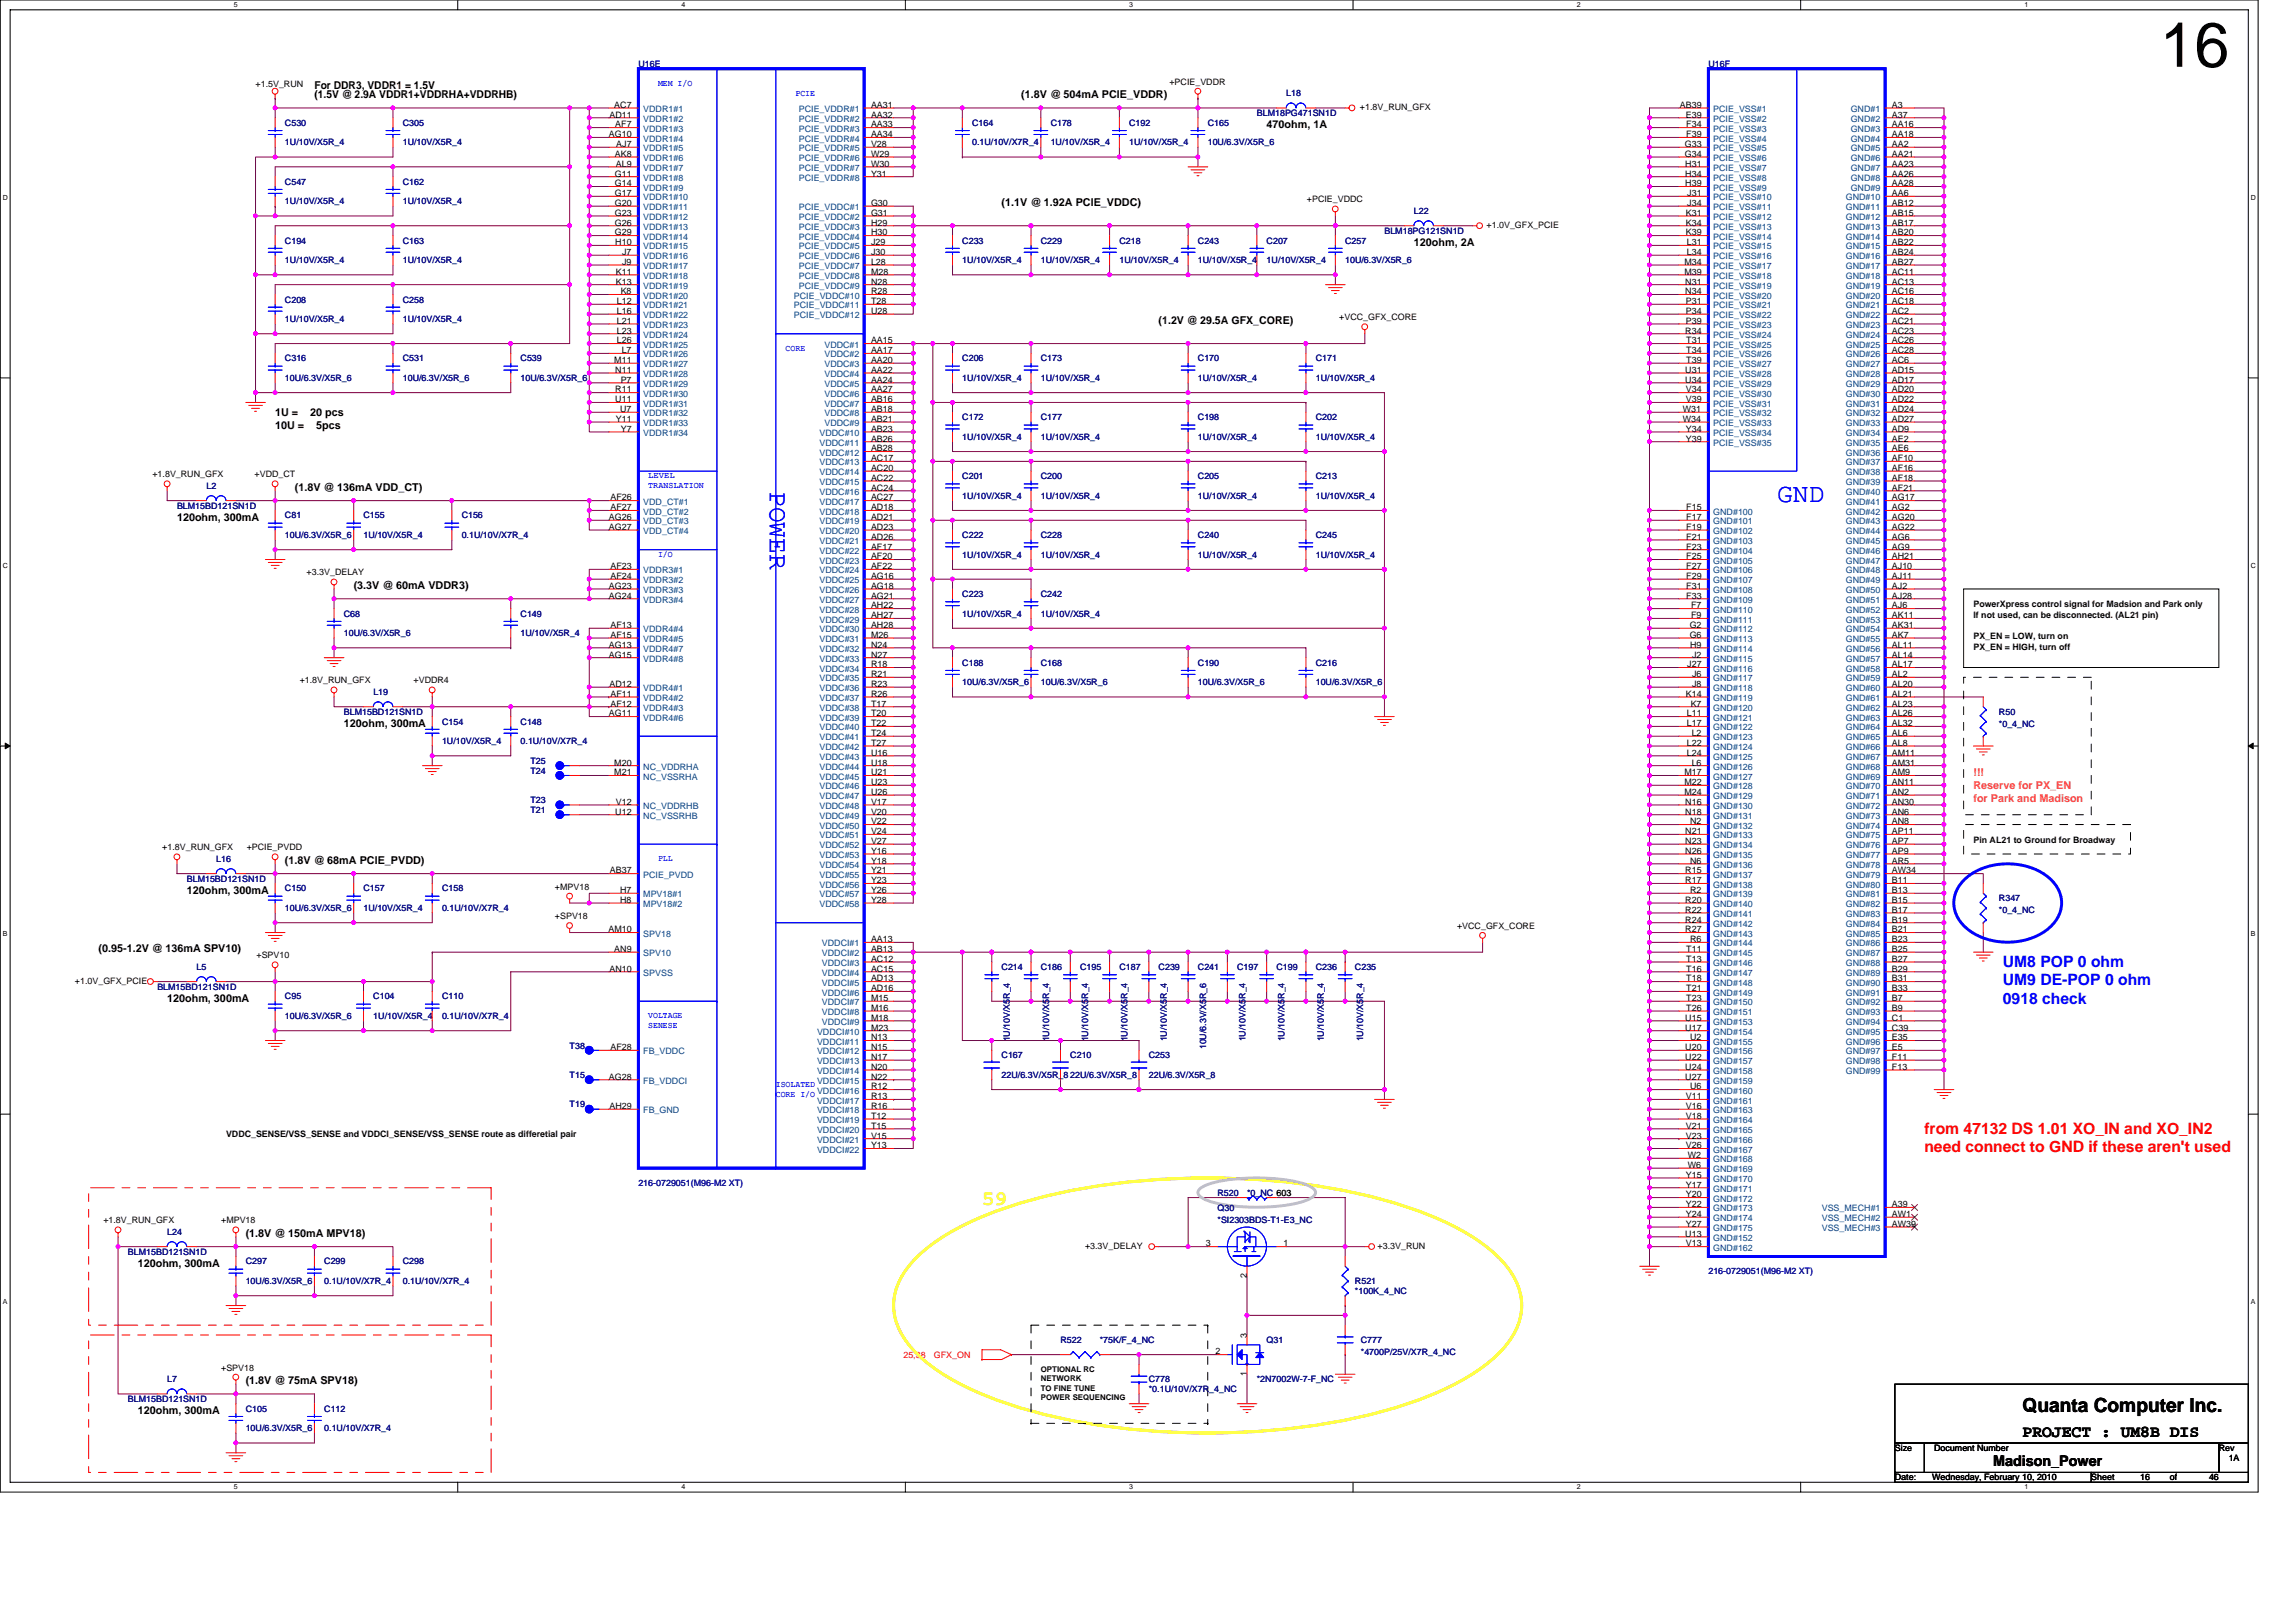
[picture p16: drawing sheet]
<svg xmlns="http://www.w3.org/2000/svg" width="297mm" height="210mm" viewBox="0 0 297 210" stroke-linecap="round" stroke-linejoin="round" font-family="sans-serif">
<defs><g id="words">
<text font-size="8.1" x="279.4" y="8.6">16</text>
<g font-size="3.4" fill="#00f">
<text x="99.6" y="63.5" transform="rotate(90 99.6 63.5)">POWER</text>
<text x="229.9" y="65">GND</text>
</g>
<text font-size="2.7" fill="#ff0" x="127" y="155.9">59</text>
<text font-size="2.5" x="261.7" y="182.7">Quanta Computer Inc.</text>
<text font-size="2.2" x="261.7" y="185.9">PROJECT : UM8B DIS</text>
<g font-size="2" fill="#00f">
<text x="259.1" y="125.1">UM8 POP 0 ohm</text>
<text x="259.1" y="127.5">UM9 DE-POP 0 ohm</text>
<text x="259.1" y="129.9">0918 check</text>
</g>
<g font-size="2" fill="#f00">
<text x="249" y="146.7">from 47132 DS 1.01 XO_IN and XO_IN2</text>
<text x="249" y="149.1">need connect to GND if these aren't used</text>
</g>
<text font-size="1.9" x="257.8" y="189.7">Madison_Power</text>
<g font-size="1.4">
<text x="40.7" y="11.5">For DDR3, VDDR1 = 1.5V</text>
<text x="40.7" y="12.7">(1.5V @ 2.9A VDDR1+VDDRHA+VDDRHB)</text>
<text x="132.1" y="12.7">(1.8V @ 504mA PCIE_VDDR)</text>
<text x="163.9" y="16.6">470ohm, 1A</text>
<text x="129.6" y="26.7">(1.1V @ 1.92A PCIE_VDDC)</text>
<text x="182.9" y="31.8">120ohm, 2A</text>
<text x="149.9" y="42">(1.2V @ 29.5A GFX_CORE)</text>
<text x="35.6" y="53.8">1U =</text>
<text x="40.1" y="53.8">20 pcs</text>
<text x="35.6" y="55.5">10U =</text>
<text x="40.9" y="55.5">5pcs</text>
<text x="38.1" y="63.5">(1.8V @ 136mA VDD_CT)</text>
<text x="22.9" y="67.4">120ohm, 300mA</text>
<text x="45.8" y="76.2">(3.3V @ 60mA VDDR3)</text>
<text x="44.5" y="94">120ohm, 300mA</text>
<text x="36.9" y="111.8">(1.8V @ 68mA PCIE_PVDD)</text>
<text x="24.2" y="115.6">120ohm, 300mA</text>
<text x="12.7" y="123.2">(0.95-1.2V @ 136mA SPV10)</text>
<text x="21.6" y="129.6">120ohm, 300mA</text>
<text x="31.8" y="160.1">(1.8V @ 150mA MPV18)</text>
<text x="17.8" y="163.9">120ohm, 300mA</text>
<text x="31.8" y="179.1">(1.8V @ 75mA SPV18)</text>
<text x="17.8" y="182.9">120ohm, 300mA</text>
</g>
<g font-size="1.4" fill="#ff8000">
<text x="255.3" y="100.4">!!!</text>
<text x="255.3" y="102.1">Reserve for PX_EN</text>
<text x="255.3" y="103.8">for Park and Madison</text>
</g>
<g font-size="1.1">
<text x="33.1" y="11.2">+1.5V_RUN</text>
<text x="151.3" y="10.9">+PCIE_VDDR</text>
<text x="78.8" y="17.8">AG10</text>
<text x="78.8" y="15.2">AD11</text>
<text x="79.5" y="13.9">AC7</text>
<text x="79.6" y="16.5">AF7</text>
<text x="112.7" y="13.9">AA31</text>
<text x="112.7" y="15.2">AA32</text>
<text x="112.7" y="16.5">AA33</text>
<text x="112.7" y="17.8">AA34</text>
<text x="175.9" y="14.2">+1.8V_RUN_GFX</text>
<text x="217.3" y="13.9">AB39</text>
<text x="218.1" y="15.2">E39</text>
<text x="218.2" y="16.5">F34</text>
<text x="218.2" y="17.8">F39</text>
<text x="244.8" y="13.9">A3</text>
<text x="244.8" y="15.2">A37</text>
<text x="244.8" y="16.5">AA16</text>
<text x="244.8" y="17.8">AA18</text>
<text x="79.5" y="20.3">AK8</text>
<text x="79.5" y="22.8">G11</text>
<text x="79.7" y="21.6">AL9</text>
<text x="79.7" y="19">AJ7</text>
<text x="112.7" y="19">V28</text>
<text x="112.7" y="20.3">W29</text>
<text x="112.7" y="21.6">W30</text>
<text x="112.7" y="22.8">Y31</text>
<text x="218" y="19">G33</text>
<text x="218" y="20.3">G34</text>
<text x="218" y="21.6">H31</text>
<text x="218" y="22.8">H34</text>
<text x="244.8" y="19">AA2</text>
<text x="244.8" y="20.3">AA21</text>
<text x="244.8" y="21.6">AA23</text>
<text x="244.8" y="22.8">AA26</text>
<text x="79.5" y="25.4">G17</text>
<text x="79.5" y="26.6">G20</text>
<text x="79.5" y="27.9">G23</text>
<text x="79.5" y="29.2">G26</text>
<text x="79.5" y="24.1">G14</text>
<text x="112.7" y="26.6">G30</text>
<text x="112.7" y="27.9">G31</text>
<text x="112.7" y="29.2">H29</text>
<text x="169.1" y="26.2">+PCIE_VDDC</text>
<text x="192.3" y="29.5">+1.0V_GFX_PCIE</text>
<text x="218" y="24.1">H39</text>
<text x="218.1" y="27.9">K31</text>
<text x="218.1" y="29.2">K34</text>
<text x="218.3" y="25.4">J31</text>
<text x="218.3" y="26.6">J34</text>
<text x="244.8" y="24.1">AA28</text>
<text x="244.8" y="25.4">AA6</text>
<text x="244.8" y="26.6">AB12</text>
<text x="244.8" y="27.9">AB15</text>
<text x="244.8" y="29.2">AB17</text>
<text x="79.5" y="30.5">G29</text>
<text x="79.6" y="31.7">H10</text>
<text x="79.7" y="35.5">K11</text>
<text x="80.5" y="33">J7</text>
<text x="80.5" y="34.3">J9</text>
<text x="112.7" y="30.5">H30</text>
<text x="112.7" y="31.7">J29</text>
<text x="112.7" y="33">J30</text>
<text x="112.7" y="34.3">L28</text>
<text x="112.7" y="35.5">M28</text>
<text x="217.9" y="34.3">M34</text>
<text x="217.9" y="35.5">M39</text>
<text x="218.1" y="30.5">K39</text>
<text x="218.2" y="31.7">L31</text>
<text x="218.2" y="33">L34</text>
<text x="244.8" y="30.5">AB20</text>
<text x="244.8" y="31.7">AB22</text>
<text x="244.8" y="33">AB24</text>
<text x="244.8" y="34.3">AB27</text>
<text x="244.8" y="35.5">AC11</text>
<text x="79.7" y="36.8">K13</text>
<text x="79.8" y="39.3">L12</text>
<text x="79.8" y="40.6">L16</text>
<text x="79.8" y="41.9">L21</text>
<text x="80.3" y="38.1">K8</text>
<text x="112.7" y="36.8">N28</text>
<text x="112.7" y="38.1">R28</text>
<text x="112.7" y="39.3">T28</text>
<text x="112.7" y="40.6">U28</text>
<text x="173.3" y="41.4">+VCC_GFX_CORE</text>
<text x="218" y="36.8">N31</text>
<text x="218" y="38.1">N34</text>
<text x="218.1" y="39.3">P31</text>
<text x="218.1" y="40.6">P34</text>
<text x="218.1" y="41.9">P39</text>
<text x="244.8" y="36.8">AC13</text>
<text x="244.8" y="38.1">AC16</text>
<text x="244.8" y="39.3">AC18</text>
<text x="244.8" y="40.6">AC2</text>
<text x="244.8" y="41.9">AC21</text>
<text x="79.5" y="47">M11</text>
<text x="79.8" y="43.2">L23</text>
<text x="79.8" y="44.4">L26</text>
<text x="80.4" y="45.7">L7</text>
<text x="112.7" y="44.4">AA15</text>
<text x="112.7" y="45.7">AA17</text>
<text x="112.7" y="47">AA20</text>
<text x="218" y="43.2">R34</text>
<text x="218.2" y="44.4">T31</text>
<text x="218.2" y="45.7">T34</text>
<text x="218.2" y="47">T39</text>
<text x="244.8" y="43.2">AC23</text>
<text x="244.8" y="44.4">AC26</text>
<text x="244.8" y="45.7">AC28</text>
<text x="244.8" y="47">AC6</text>
<text x="79.6" y="48.2">N11</text>
<text x="79.6" y="50.8">R11</text>
<text x="79.6" y="52">U11</text>
<text x="80.2" y="53.3">U7</text>
<text x="80.3" y="49.5">P7</text>
<text x="112.7" y="48.2">AA22</text>
<text x="112.7" y="49.5">AA24</text>
<text x="112.7" y="50.8">AA27</text>
<text x="112.7" y="52">AB16</text>
<text x="112.7" y="53.3">AB18</text>
<text x="217.7" y="53.3">W31</text>
<text x="218" y="48.2">U31</text>
<text x="218" y="49.5">U34</text>
<text x="218.1" y="50.8">V34</text>
<text x="218.1" y="52">V39</text>
<text x="244.8" y="48.2">AD15</text>
<text x="244.8" y="49.5">AD17</text>
<text x="244.8" y="50.8">AD20</text>
<text x="244.8" y="52">AD22</text>
<text x="244.8" y="53.3">AD24</text>
<text x="79.7" y="54.6">Y11</text>
<text x="80.3" y="55.9">Y7</text>
<text x="112.7" y="55.9">AB23</text>
<text x="112.7" y="57.1">AB26</text>
<text x="112.7" y="58.4">AB28</text>
<text x="112.7" y="59.7">AC17</text>
<text x="112.7" y="54.6">AB21</text>
<text x="217.7" y="54.6">W34</text>
<text x="218.1" y="55.9">Y34</text>
<text x="218.1" y="57.1">Y39</text>
<text x="244.8" y="54.6">AD27</text>
<text x="244.8" y="55.9">AD9</text>
<text x="244.8" y="57.1">AE2</text>
<text x="244.8" y="58.4">AE6</text>
<text x="244.8" y="59.7">AF10</text>
<text x="19.7" y="61.7">+1.8V_RUN_GFX</text>
<text x="32.9" y="61.7">+VDD_CT</text>
<text x="79" y="64.7">AF26</text>
<text x="112.7" y="60.9">AC20</text>
<text x="112.7" y="62.2">AC22</text>
<text x="112.7" y="63.5">AC24</text>
<text x="112.7" y="64.7">AC27</text>
<text x="244.8" y="60.9">AF16</text>
<text x="244.8" y="62.2">AF18</text>
<text x="244.8" y="63.5">AF21</text>
<text x="244.8" y="64.7">AG17</text>
<text x="78.8" y="67.3">AG26</text>
<text x="78.8" y="68.6">AG27</text>
<text x="79" y="66">AF27</text>
<text x="112.7" y="66">AD18</text>
<text x="112.7" y="67.3">AD21</text>
<text x="112.7" y="68.6">AD23</text>
<text x="112.7" y="69.8">AD26</text>
<text x="112.7" y="71.1">AF17</text>
<text x="218.2" y="66">F15</text>
<text x="218.2" y="67.3">F17</text>
<text x="218.2" y="68.6">F19</text>
<text x="218.2" y="69.8">F21</text>
<text x="218.2" y="71.1">F23</text>
<text x="244.8" y="66">AG2</text>
<text x="244.8" y="67.3">AG20</text>
<text x="244.8" y="68.6">AG22</text>
<text x="244.8" y="69.8">AG6</text>
<text x="244.8" y="71.1">AG9</text>
<text x="39.7" y="74.4">+3.3V_DELAY</text>
<text x="78.8" y="76.2">AG23</text>
<text x="78.8" y="77.4">AG24</text>
<text x="79" y="73.6">AF23</text>
<text x="79" y="74.9">AF24</text>
<text x="112.7" y="72.4">AF20</text>
<text x="112.7" y="73.6">AF22</text>
<text x="112.7" y="74.9">AG16</text>
<text x="112.7" y="76.2">AG18</text>
<text x="112.7" y="77.4">AG21</text>
<text x="218.2" y="72.4">F25</text>
<text x="218.2" y="73.6">F27</text>
<text x="218.2" y="74.9">F29</text>
<text x="218.2" y="76.2">F31</text>
<text x="218.2" y="77.4">F33</text>
<text x="244.8" y="72.4">AH21</text>
<text x="244.8" y="73.6">AJ10</text>
<text x="244.8" y="74.9">AJ11</text>
<text x="244.8" y="76.2">AJ2</text>
<text x="244.8" y="77.4">AJ28</text>
<text x="78.8" y="83.8">AG13</text>
<text x="79" y="81.3">AF13</text>
<text x="79" y="82.5">AF15</text>
<text x="112.7" y="78.7">AH22</text>
<text x="112.7" y="82.5">M26</text>
<text x="112.7" y="83.8">N24</text>
<text x="112.7" y="80">AH27</text>
<text x="112.7" y="81.3">AH28</text>
<text x="218.6" y="81.3">G2</text>
<text x="218.6" y="82.5">G6</text>
<text x="218.7" y="83.8">H9</text>
<text x="218.8" y="78.7">F7</text>
<text x="218.8" y="80">F9</text>
<text x="244.8" y="78.7">AJ6</text>
<text x="244.8" y="80">AK11</text>
<text x="244.8" y="81.3">AK31</text>
<text x="244.8" y="82.5">AK7</text>
<text x="244.8" y="83.8">AL11</text>
<text x="255.3" y="78.5">PowerXpress control signal for Madsion and Park only</text>
<text x="255.3" y="79.9">If not used, can be disconnected. (AL21 pin)</text>
<text x="255.3" y="82.7">PX_EN = LOW, turn on</text>
<text x="38.8" y="88.4">+1.8V_RUN_GFX</text>
<text x="53.5" y="88.4">+VDDR4</text>
<text x="78.8" y="85.1">AG15</text>
<text x="78.8" y="88.9">AD12</text>
<text x="112.7" y="85.1">N27</text>
<text x="112.7" y="86.3">R18</text>
<text x="112.7" y="87.6">R21</text>
<text x="112.7" y="88.9">R23</text>
<text x="218.3" y="86.3">J27</text>
<text x="218.9" y="85.1">J2</text>
<text x="218.9" y="87.6">J6</text>
<text x="218.9" y="88.9">J8</text>
<text x="244.8" y="85.1">AL14</text>
<text x="244.8" y="86.3">AL17</text>
<text x="244.8" y="87.6">AL2</text>
<text x="244.8" y="88.9">AL20</text>
<text x="255.3" y="84">PX_EN = HIGH, turn off</text>
<text x="78.8" y="92.7">AG11</text>
<text x="79" y="90.1">AF11</text>
<text x="79" y="91.4">AF12</text>
<text x="112.7" y="90.1">R26</text>
<text x="112.7" y="91.4">T17</text>
<text x="112.7" y="92.7">T20</text>
<text x="112.7" y="94">T22</text>
<text x="112.7" y="95.2">T24</text>
<text x="218.1" y="90.1">K14</text>
<text x="218.2" y="92.7">L11</text>
<text x="218.2" y="94">L17</text>
<text x="218.7" y="91.4">K7</text>
<text x="218.9" y="95.2">L2</text>
<text x="244.8" y="90.1">AL21</text>
<text x="244.8" y="91.4">AL23</text>
<text x="244.8" y="92.7">AL26</text>
<text x="244.8" y="94">AL32</text>
<text x="244.8" y="95.2">AL6</text>
<text x="79.5" y="99">M20</text>
<text x="79.5" y="100.3">M21</text>
<text x="112.7" y="96.5">T27</text>
<text x="112.7" y="97.8">U16</text>
<text x="112.7" y="99">U18</text>
<text x="112.7" y="100.3">U21</text>
<text x="112.7" y="101.6">U23</text>
<text x="217.9" y="100.3">M17</text>
<text x="217.9" y="101.6">M22</text>
<text x="218.2" y="96.5">L22</text>
<text x="218.2" y="97.8">L24</text>
<text x="218.9" y="99">L6</text>
<text x="244.8" y="96.5">AL8</text>
<text x="244.8" y="97.8">AM11</text>
<text x="244.8" y="99">AM31</text>
<text x="244.8" y="100.3">AM9</text>
<text x="244.8" y="101.6">AN11</text>
<text x="79.6" y="105.4">U12</text>
<text x="79.7" y="104.1">V12</text>
<text x="112.7" y="102.8">U26</text>
<text x="112.7" y="104.1">V17</text>
<text x="112.7" y="105.4">V20</text>
<text x="112.7" y="106.7">V22</text>
<text x="112.7" y="107.9">V24</text>
<text x="217.9" y="102.8">M24</text>
<text x="218" y="104.1">N16</text>
<text x="218" y="105.4">N18</text>
<text x="218" y="107.9">N21</text>
<text x="218.7" y="106.7">N2</text>
<text x="244.8" y="102.8">AN2</text>
<text x="244.8" y="104.1">AN30</text>
<text x="244.8" y="105.4">AN6</text>
<text x="244.8" y="106.7">AN8</text>
<text x="244.8" y="107.9">AP11</text>
<text x="21" y="110">+1.8V_RUN_GFX</text>
<text x="31.9" y="110">+PCIE_PVDD</text>
<text x="78.9" y="113">AB37</text>
<text x="112.7" y="109.2">V27</text>
<text x="112.7" y="110.5">Y16</text>
<text x="112.7" y="111.7">Y18</text>
<text x="112.7" y="113">Y21</text>
<text x="218" y="109.2">N23</text>
<text x="218" y="110.5">N26</text>
<text x="218" y="113">R15</text>
<text x="218.7" y="111.7">N6</text>
<text x="244.8" y="109.2">AP7</text>
<text x="244.8" y="110.5">AP9</text>
<text x="244.8" y="111.7">AR5</text>
<text x="244.8" y="113">AW34</text>
<text x="255.3" y="109">Pin AL21 to Ground for Broadway</text>
<text x="71.8" y="118.9">+SPV18</text>
<text x="71.8" y="115.1">+MPV18</text>
<text x="80.2" y="115.5">H7</text>
<text x="80.2" y="116.8">H8</text>
<text x="112.7" y="114.3">Y23</text>
<text x="112.7" y="115.5">Y26</text>
<text x="112.7" y="116.8">Y28</text>
<text x="218" y="114.3">R17</text>
<text x="218" y="116.8">R20</text>
<text x="218" y="118.1">R22</text>
<text x="218" y="119.4">R24</text>
<text x="218.7" y="115.5">R2</text>
<text x="244.8" y="114.3">B11</text>
<text x="244.8" y="115.5">B13</text>
<text x="244.8" y="116.8">B15</text>
<text x="244.8" y="118.1">B17</text>
<text x="244.8" y="119.4">B19</text>
<text x="33.2" y="124">+SPV10</text>
<text x="78.7" y="120.6">AM10</text>
<text x="78.8" y="125.7">AN10</text>
<text x="79.5" y="123.2">AN9</text>
<text x="112.7" y="124.4">AC12</text>
<text x="112.7" y="125.7">AC15</text>
<text x="112.7" y="123.2">AB13</text>
<text x="112.7" y="121.9">AA13</text>
<text x="188.5" y="120.2">+VCC_GFX_CORE</text>
<text x="218" y="120.6">R27</text>
<text x="218.2" y="123.2">T11</text>
<text x="218.2" y="124.4">T13</text>
<text x="218.2" y="125.7">T16</text>
<text x="218.7" y="121.9">R6</text>
<text x="244.8" y="120.6">B21</text>
<text x="244.8" y="121.9">B23</text>
<text x="244.8" y="123.2">B25</text>
<text x="244.8" y="124.4">B27</text>
<text x="244.8" y="125.7">B29</text>
<text x="9.7" y="127.3">+1.0V_GFX_PCIE</text>
<text x="112.7" y="127">AD13</text>
<text x="112.7" y="128.2">AD16</text>
<text x="112.7" y="130.8">M16</text>
<text x="112.7" y="129.5">M15</text>
<text x="218.2" y="127">T18</text>
<text x="218.2" y="128.2">T21</text>
<text x="218.2" y="129.5">T23</text>
<text x="218.2" y="130.8">T26</text>
<text x="244.8" y="127">B31</text>
<text x="244.8" y="128.2">B33</text>
<text x="244.8" y="129.5">B7</text>
<text x="244.8" y="130.8">B9</text>
<text x="79" y="135.9">AF28</text>
<text x="112.7" y="133.3">M23</text>
<text x="112.7" y="135.9">N15</text>
<text x="112.7" y="137.1">N17</text>
<text x="112.7" y="134.6">N13</text>
<text x="112.7" y="132.1">M18</text>
<text x="218" y="132.1">U15</text>
<text x="218" y="133.3">U17</text>
<text x="218" y="135.9">U20</text>
<text x="218" y="137.1">U22</text>
<text x="218.7" y="134.6">U2</text>
<text x="244.8" y="132.1">C1</text>
<text x="244.8" y="133.3">C39</text>
<text x="244.8" y="134.6">E35</text>
<text x="244.8" y="135.9">E5</text>
<text x="244.8" y="137.1">F11</text>
<text x="78.8" y="139.7">AG28</text>
<text x="78.8" y="143.5">AH29</text>
<text x="112.7" y="138.4">N20</text>
<text x="112.7" y="139.7">N22</text>
<text x="112.7" y="142.2">R13</text>
<text x="112.7" y="143.5">R16</text>
<text x="112.7" y="140.9">R12</text>
<text x="218" y="138.4">U24</text>
<text x="218" y="139.7">U27</text>
<text x="218.1" y="142.2">V11</text>
<text x="218.1" y="143.5">V16</text>
<text x="218.7" y="140.9">U6</text>
<text x="244.8" y="138.4">F13</text>
<text x="29.2" y="147.1">VDDC_SENSE/VSS_SENSE and VDDCI_SENSE/VSS_SENSE route as differetial pair</text>
<text x="112.7" y="146">T15</text>
<text x="112.7" y="147.3">V15</text>
<text x="112.7" y="144.8">T12</text>
<text x="112.7" y="148.6">Y13</text>
<text x="218.1" y="144.8">V18</text>
<text x="218.1" y="146">V21</text>
<text x="218.1" y="147.3">V23</text>
<text x="218.1" y="148.6">V26</text>
<text x="218.4" y="149.8">W2</text>
<text x="218.1" y="152.4">Y15</text>
<text x="218.1" y="153.6">Y17</text>
<text x="218.1" y="154.9">Y20</text>
<text x="218.4" y="151.1">W6</text>
<text x="13.4" y="158.3">+1.8V_RUN_GFX</text>
<text x="28.6" y="158.3">+MPV18</text>
<text x="140.4" y="161.6">+3.3V_DELAY</text>
<text x="156" y="161.3">3</text>
<text x="166" y="161.3">1</text>
<text x="178.2" y="161.6">+3.3V_RUN</text>
<text x="218" y="160">U13</text>
<text x="218.1" y="161.3">V13</text>
<text x="218.1" y="156.2">Y22</text>
<text x="218.1" y="157.5">Y24</text>
<text x="218.1" y="158.7">Y27</text>
<text x="244.8" y="156.2">A39</text>
<text x="244.8" y="157.5">AW1</text>
<text x="244.8" y="158.7">AW39</text>
<text x="161.3" y="165.4" transform="rotate(-90 161.3 165.4)">2</text>
<text x="161.3" y="173.1" transform="rotate(-90 161.3 173.1)">3</text>
<text x="28.6" y="177.3">+SPV18</text>
<text x="157.3" y="175.2">2</text>
<text x="161.3" y="178.1" transform="rotate(-90 161.3 178.1)">1</text>
<text x="245.1" y="187.7">Size</text>
<text x="245.1" y="191.5">Date:</text>
<text x="250" y="191.5">Wednesday, February 10, 2010</text>
<text x="250.2" y="187.7">Document Number</text>
<text x="270.5" y="191.5">Sheet</text>
<text x="276.9" y="191.5">16</text>
<text x="280.7" y="191.5">of</text>
<text x="285.8" y="191.5">46</text>
<text x="287.1" y="187.7">Rev</text>
<text x="288.3" y="189">1A</text>
</g>
<g font-size="1.1" fill="#0000a0">
<text x="82.6" y="8.7">U16E</text>
<text x="221" y="8.7">U16F</text>
<text x="82.6" y="153.4">216-0729051(M96-M2 XT)</text>
<text x="221" y="164.9">216-0729051(M96-M2 XT)</text>
</g>
<g font-size="1.1" fill="#00f">
<text x="85.1" y="11.1">MEM I/O</text>
<text x="102.9" y="12.4">PCIE</text>
<text x="101.6" y="45.4">CORE</text>
<text x="83.9" y="61.9">LEVEL</text>
<text x="83.9" y="63.1">TRANSLATION</text>
<text x="85.1" y="72.1">I/O</text>
<text x="85.1" y="111.4">PLL</text>
<text x="83.9" y="131.7">VOLTAGE</text>
<text x="83.9" y="133">SENESE</text>
<text x="100.4" y="140.6">ISOLATED</text>
<text x="100.4" y="141.9">CORE I/O</text>
</g>
<g font-size="1.1" fill="#000080">
<text x="36.9" y="16.3">C530</text>
<text x="52.1" y="16.3">C305</text>
<text x="125.8" y="16.3">C164</text>
<text x="135.9" y="16.3">C178</text>
<text x="146.1" y="16.3">C192</text>
<text x="156.2" y="16.3">C165</text>
<text x="162.6" y="15">BLM18PG471SN1D</text>
<text x="166.4" y="12.5">L18</text>
<text x="36.9" y="18.8">1U/10V/X5R_4</text>
<text x="36.9" y="23.9">C547</text>
<text x="52.1" y="18.8">1U/10V/X5R_4</text>
<text x="52.1" y="23.9">C162</text>
<text x="125.8" y="18.8">0.1U/10V/X7R_4</text>
<text x="135.9" y="18.8">1U/10V/X5R_4</text>
<text x="146.1" y="18.8">1U/10V/X5R_4</text>
<text x="156.2" y="18.8">10U/6.3V/X5R_6</text>
<text x="36.9" y="26.4">1U/10V/X5R_4</text>
<text x="52.1" y="26.4">1U/10V/X5R_4</text>
<text x="182.9" y="27.7">L22</text>
<text x="36.9" y="34.1">1U/10V/X5R_4</text>
<text x="36.9" y="31.5">C194</text>
<text x="52.1" y="34.1">1U/10V/X5R_4</text>
<text x="52.1" y="31.5">C163</text>
<text x="124.5" y="34.1">1U/10V/X5R_4</text>
<text x="124.5" y="31.5">C233</text>
<text x="134.7" y="34.1">1U/10V/X5R_4</text>
<text x="134.7" y="31.5">C229</text>
<text x="144.8" y="34.1">1U/10V/X5R_4</text>
<text x="144.8" y="31.5">C218</text>
<text x="155" y="34.1">1U/10V/X5R_4</text>
<text x="155" y="31.5">C243</text>
<text x="163.9" y="34.1">1U/10V/X5R_4</text>
<text x="163.9" y="31.5">C207</text>
<text x="174" y="34.1">10U/6.3V/X5R_6</text>
<text x="174" y="31.5">C257</text>
<text x="179.1" y="30.2">BLM18PG121SN1D</text>
<text x="36.9" y="41.7">1U/10V/X5R_4</text>
<text x="36.9" y="39.1">C208</text>
<text x="52.1" y="41.7">1U/10V/X5R_4</text>
<text x="52.1" y="39.1">C258</text>
<text x="36.9" y="46.8">C316</text>
<text x="52.1" y="46.8">C531</text>
<text x="67.3" y="46.8">C539</text>
<text x="124.5" y="46.8">C206</text>
<text x="134.7" y="46.8">C173</text>
<text x="155" y="46.8">C170</text>
<text x="170.2" y="46.8">C171</text>
<text x="36.9" y="49.3">10U/6.3V/X5R_6</text>
<text x="52.1" y="49.3">10U/6.3V/X5R_6</text>
<text x="67.3" y="49.3">10U/6.3V/X5R_6</text>
<text x="124.5" y="49.3">1U/10V/X5R_4</text>
<text x="134.7" y="49.3">1U/10V/X5R_4</text>
<text x="155" y="49.3">1U/10V/X5R_4</text>
<text x="170.2" y="49.3">1U/10V/X5R_4</text>
<text x="124.5" y="56.9">1U/10V/X5R_4</text>
<text x="124.5" y="54.4">C172</text>
<text x="134.7" y="56.9">1U/10V/X5R_4</text>
<text x="134.7" y="54.4">C177</text>
<text x="155" y="56.9">1U/10V/X5R_4</text>
<text x="155" y="54.4">C198</text>
<text x="170.2" y="56.9">1U/10V/X5R_4</text>
<text x="170.2" y="54.4">C202</text>
<text x="22.9" y="65.8">BLM15BD121SN1D</text>
<text x="26.7" y="63.3">L2</text>
<text x="124.5" y="64.5">1U/10V/X5R_4</text>
<text x="124.5" y="62">C201</text>
<text x="134.7" y="64.5">1U/10V/X5R_4</text>
<text x="134.7" y="62">C200</text>
<text x="155" y="64.5">1U/10V/X5R_4</text>
<text x="155" y="62">C205</text>
<text x="170.2" y="64.5">1U/10V/X5R_4</text>
<text x="170.2" y="62">C213</text>
<text x="36.9" y="69.6">10U/6.3V/X5R_6</text>
<text x="36.9" y="67.1">C81</text>
<text x="47" y="67.1">C155</text>
<text x="47" y="69.6">1U/10V/X5R_4</text>
<text x="59.7" y="69.6">0.1U/10V/X7R_4</text>
<text x="59.7" y="67.1">C156</text>
<text x="124.5" y="69.6">C222</text>
<text x="134.7" y="69.6">C228</text>
<text x="155" y="69.6">C240</text>
<text x="170.2" y="69.6">C245</text>
<text x="124.5" y="77.2">C223</text>
<text x="124.5" y="72.2">1U/10V/X5R_4</text>
<text x="134.7" y="77.2">C242</text>
<text x="134.7" y="72.2">1U/10V/X5R_4</text>
<text x="155" y="72.2">1U/10V/X5R_4</text>
<text x="170.2" y="72.2">1U/10V/X5R_4</text>
<text x="44.5" y="82.3">10U/6.3V/X5R_6</text>
<text x="44.5" y="79.8">C68</text>
<text x="67.3" y="82.3">1U/10V/X5R_4</text>
<text x="67.3" y="79.8">C149</text>
<text x="124.5" y="79.8">1U/10V/X5R_4</text>
<text x="134.7" y="79.8">1U/10V/X5R_4</text>
<text x="48.3" y="89.9">L19</text>
<text x="124.5" y="88.7">10U/6.3V/X5R_6</text>
<text x="124.5" y="86.1">C188</text>
<text x="134.7" y="88.7">10U/6.3V/X5R_6</text>
<text x="134.7" y="86.1">C168</text>
<text x="155" y="88.7">10U/6.3V/X5R_6</text>
<text x="155" y="86.1">C190</text>
<text x="170.2" y="88.7">10U/6.3V/X5R_6</text>
<text x="170.2" y="86.1">C216</text>
<text x="44.5" y="92.5">BLM15BD121SN1D</text>
<text x="57.2" y="93.7">C154</text>
<text x="67.3" y="93.7">C148</text>
<text x="258.6" y="92.5">R50</text>
<text x="258.6" y="94">*0_4_NC</text>
<text x="57.2" y="96.3">1U/10V/X5R_4</text>
<text x="67.3" y="96.3">0.1U/10V/X7R_4</text>
<text x="68.6" y="98.8">T25</text>
<text x="68.6" y="100.1">T24</text>
<text x="68.6" y="105.2">T21</text>
<text x="68.6" y="103.9">T23</text>
<text x="28" y="111.5">L16</text>
<text x="24.2" y="114.1">BLM15BD121SN1D</text>
<text x="36.9" y="117.9">10U/6.3V/X5R_6</text>
<text x="36.9" y="115.3">C150</text>
<text x="47" y="117.9">1U/10V/X5R_4</text>
<text x="47" y="115.3">C157</text>
<text x="57.2" y="117.9">0.1U/10V/X7R_4</text>
<text x="57.2" y="115.3">C158</text>
<text x="258.6" y="116.6">R347</text>
<text x="258.6" y="118.1">*0_4_NC</text>
<text x="25.4" y="125.5">L5</text>
<text x="129.6" y="125.5">C214</text>
<text x="134.7" y="125.5">C186</text>
<text x="139.7" y="125.5">C195</text>
<text x="144.8" y="125.5">C187</text>
<text x="149.9" y="125.5">C239</text>
<text x="155" y="125.5">C241</text>
<text x="160.1" y="125.5">C197</text>
<text x="165.1" y="125.5">C199</text>
<text x="170.2" y="125.5">C236</text>
<text x="175.3" y="125.5">C235</text>
<text x="20.4" y="128">BLM15BD121SN1D</text>
<text x="36.9" y="131.8">10U/6.3V/X5R_6</text>
<text x="36.9" y="129.3">C95</text>
<text x="48.3" y="131.8">1U/10V/X5R_4</text>
<text x="48.3" y="129.3">C104</text>
<text x="57.2" y="131.8">0.1U/10V/X7R_4</text>
<text x="57.2" y="129.3">C110</text>
<text x="73.7" y="135.7">T38</text>
<text x="129.6" y="136.9">C167</text>
<text x="130.6" y="134.7" transform="rotate(-90 130.6 134.7)">1U/10V/X5R_4</text>
<text x="135.7" y="134.7" transform="rotate(-90 135.7 134.7)">1U/10V/X5R_4</text>
<text x="138.5" y="136.9">C210</text>
<text x="140.8" y="134.7" transform="rotate(-90 140.8 134.7)">1U/10V/X5R_4</text>
<text x="145.9" y="134.7" transform="rotate(-90 145.9 134.7)">1U/10V/X5R_4</text>
<text x="148.6" y="136.9">C253</text>
<text x="151" y="134.7" transform="rotate(-90 151 134.7)">1U/10V/X5R_4</text>
<text x="156" y="135.8" transform="rotate(-90 156 135.8)">10U/6.3V/X5R_6</text>
<text x="161.1" y="134.7" transform="rotate(-90 161.1 134.7)">1U/10V/X5R_4</text>
<text x="166.2" y="134.7" transform="rotate(-90 166.2 134.7)">1U/10V/X5R_4</text>
<text x="171.3" y="134.7" transform="rotate(-90 171.3 134.7)">1U/10V/X5R_4</text>
<text x="176.4" y="134.7" transform="rotate(-90 176.4 134.7)">1U/10V/X5R_4</text>
<text x="73.7" y="139.5">T15</text>
<text x="73.7" y="143.3">T19</text>
<text x="129.6" y="139.5">22U/6.3V/X5R_8</text>
<text x="138.5" y="139.5">22U/6.3V/X5R_8</text>
<text x="148.6" y="139.5">22U/6.3V/X5R_8</text>
<text x="157.5" y="154.7">R520</text>
<text x="161.3" y="154.7">*0_NC 603</text>
<text x="21.6" y="159.8">L24</text>
<text x="157.5" y="156.7">Q30</text>
<text x="157.5" y="158.3">*SI2303BDS-T1-E3_NC</text>
<text x="16.5" y="162.3">BLM15BD121SN1D</text>
<text x="31.8" y="166.1">10U/6.3V/X5R_6</text>
<text x="31.8" y="163.6">C297</text>
<text x="41.9" y="166.1">0.1U/10V/X7R_4</text>
<text x="41.9" y="163.6">C299</text>
<text x="52.1" y="166.1">0.1U/10V/X7R_4</text>
<text x="52.1" y="163.6">C298</text>
<text x="175.3" y="166.1">R521</text>
<text x="175.3" y="167.4">*100K_4_NC</text>
<text x="137.2" y="173.8">R522</text>
<text x="142.3" y="173.8">*75K/F_4_NC</text>
<text x="163.9" y="173.8">Q31</text>
<text x="176.1" y="173.8">C777</text>
<text x="21.6" y="178.8">L7</text>
<text x="148.6" y="178.8">C778</text>
<text x="162.6" y="178.8">*2N7002W-7-F_NC</text>
<text x="176.1" y="175.3">*4700P/25V/X7R_4_NC</text>
<text x="16.5" y="181.4">BLM15BD121SN1D</text>
<text x="31.8" y="185.2">10U/6.3V/X5R_6</text>
<text x="31.8" y="182.6">C105</text>
<text x="41.9" y="185.2">0.1U/10V/X7R_4</text>
<text x="41.9" y="182.6">C112</text>
<text x="148.6" y="180.1">*0.1U/10V/X7R_4_NC</text>
</g>
<g font-size="1.1" fill="#004080">
<text x="83.2" y="14.5">VDDR1#1</text>
<text x="83.2" y="15.8">VDDR1#2</text>
<text x="83.2" y="17">VDDR1#3</text>
<text x="103.4" y="14.5">PCIE_VDDR#1</text>
<text x="103.4" y="15.8">PCIE_VDDR#2</text>
<text x="103.4" y="17">PCIE_VDDR#3</text>
<text x="221.7" y="14.5">PCIE_VSS#1</text>
<text x="221.7" y="15.8">PCIE_VSS#2</text>
<text x="221.7" y="17">PCIE_VSS#3</text>
<text x="239.4" y="14.5">GND#1</text>
<text x="239.4" y="15.8">GND#2</text>
<text x="239.4" y="17">GND#3</text>
<text x="83.2" y="18.3">VDDR1#4</text>
<text x="83.2" y="19.6">VDDR1#5</text>
<text x="83.2" y="20.8">VDDR1#6</text>
<text x="83.2" y="22.1">VDDR1#7</text>
<text x="83.2" y="23.4">VDDR1#8</text>
<text x="103.4" y="18.3">PCIE_VDDR#4</text>
<text x="103.4" y="19.6">PCIE_VDDR#5</text>
<text x="103.4" y="20.8">PCIE_VDDR#6</text>
<text x="103.4" y="22.1">PCIE_VDDR#7</text>
<text x="103.4" y="23.4">PCIE_VDDR#8</text>
<text x="221.7" y="18.3">PCIE_VSS#4</text>
<text x="221.7" y="19.6">PCIE_VSS#5</text>
<text x="221.7" y="20.8">PCIE_VSS#6</text>
<text x="221.7" y="22.1">PCIE_VSS#7</text>
<text x="221.7" y="23.4">PCIE_VSS#8</text>
<text x="239.4" y="18.3">GND#4</text>
<text x="239.4" y="19.6">GND#5</text>
<text x="239.4" y="20.8">GND#6</text>
<text x="239.4" y="22.1">GND#7</text>
<text x="239.4" y="23.4">GND#8</text>
<text x="83.2" y="25.9">VDDR1#10</text>
<text x="83.2" y="27.2">VDDR1#11</text>
<text x="83.2" y="28.5">VDDR1#12</text>
<text x="83.2" y="29.7">VDDR1#13</text>
<text x="83.2" y="24.7">VDDR1#9</text>
<text x="103.4" y="27.2">PCIE_VDDC#1</text>
<text x="103.4" y="28.5">PCIE_VDDC#2</text>
<text x="103.4" y="29.7">PCIE_VDDC#3</text>
<text x="221.7" y="25.9">PCIE_VSS#10</text>
<text x="221.7" y="27.2">PCIE_VSS#11</text>
<text x="221.7" y="28.5">PCIE_VSS#12</text>
<text x="221.7" y="29.7">PCIE_VSS#13</text>
<text x="221.7" y="24.7">PCIE_VSS#9</text>
<text x="238.8" y="25.9">GND#10</text>
<text x="238.8" y="27.2">GND#11</text>
<text x="238.8" y="28.5">GND#12</text>
<text x="238.8" y="29.7">GND#13</text>
<text x="239.4" y="24.7">GND#9</text>
<text x="83.2" y="31">VDDR1#14</text>
<text x="83.2" y="32.3">VDDR1#15</text>
<text x="83.2" y="33.5">VDDR1#16</text>
<text x="83.2" y="34.8">VDDR1#17</text>
<text x="103.4" y="31">PCIE_VDDC#4</text>
<text x="103.4" y="32.3">PCIE_VDDC#5</text>
<text x="103.4" y="33.5">PCIE_VDDC#6</text>
<text x="103.4" y="34.8">PCIE_VDDC#7</text>
<text x="221.7" y="31">PCIE_VSS#14</text>
<text x="221.7" y="32.3">PCIE_VSS#15</text>
<text x="221.7" y="33.5">PCIE_VSS#16</text>
<text x="221.7" y="34.8">PCIE_VSS#17</text>
<text x="238.8" y="31">GND#14</text>
<text x="238.8" y="32.3">GND#15</text>
<text x="238.8" y="33.5">GND#16</text>
<text x="238.8" y="34.8">GND#17</text>
<text x="83.2" y="36.1">VDDR1#18</text>
<text x="83.2" y="37.4">VDDR1#19</text>
<text x="83.2" y="38.6">VDDR1#20</text>
<text x="83.2" y="39.9">VDDR1#21</text>
<text x="83.2" y="41.2">VDDR1#22</text>
<text x="102.7" y="38.6">PCIE_VDDC#10</text>
<text x="102.7" y="39.9">PCIE_VDDC#11</text>
<text x="102.7" y="41.2">PCIE_VDDC#12</text>
<text x="103.4" y="36.1">PCIE_VDDC#8</text>
<text x="103.4" y="37.4">PCIE_VDDC#9</text>
<text x="221.7" y="36.1">PCIE_VSS#18</text>
<text x="221.7" y="37.4">PCIE_VSS#19</text>
<text x="221.7" y="38.6">PCIE_VSS#20</text>
<text x="221.7" y="39.9">PCIE_VSS#21</text>
<text x="221.7" y="41.2">PCIE_VSS#22</text>
<text x="238.8" y="36.1">GND#18</text>
<text x="238.8" y="37.4">GND#19</text>
<text x="238.8" y="38.6">GND#20</text>
<text x="238.8" y="39.9">GND#21</text>
<text x="238.8" y="41.2">GND#22</text>
<text x="83.2" y="42.4">VDDR1#23</text>
<text x="83.2" y="43.7">VDDR1#24</text>
<text x="83.2" y="45">VDDR1#25</text>
<text x="83.2" y="46.2">VDDR1#26</text>
<text x="83.2" y="47.5">VDDR1#27</text>
<text x="106.7" y="45">VDDC#1</text>
<text x="106.7" y="46.2">VDDC#2</text>
<text x="106.7" y="47.5">VDDC#3</text>
<text x="221.7" y="42.4">PCIE_VSS#23</text>
<text x="221.7" y="43.7">PCIE_VSS#24</text>
<text x="221.7" y="45">PCIE_VSS#25</text>
<text x="221.7" y="46.2">PCIE_VSS#26</text>
<text x="221.7" y="47.5">PCIE_VSS#27</text>
<text x="238.8" y="42.4">GND#23</text>
<text x="238.8" y="43.7">GND#24</text>
<text x="238.8" y="45">GND#25</text>
<text x="238.8" y="46.2">GND#26</text>
<text x="238.8" y="47.5">GND#27</text>
<text x="83.2" y="48.8">VDDR1#28</text>
<text x="83.2" y="50.1">VDDR1#29</text>
<text x="83.2" y="51.3">VDDR1#30</text>
<text x="83.2" y="52.6">VDDR1#31</text>
<text x="83.2" y="53.9">VDDR1#32</text>
<text x="106.7" y="48.8">VDDC#4</text>
<text x="106.7" y="50.1">VDDC#5</text>
<text x="106.7" y="51.3">VDDC#6</text>
<text x="106.7" y="52.6">VDDC#7</text>
<text x="106.7" y="53.9">VDDC#8</text>
<text x="221.7" y="48.8">PCIE_VSS#28</text>
<text x="221.7" y="50.1">PCIE_VSS#29</text>
<text x="221.7" y="51.3">PCIE_VSS#30</text>
<text x="221.7" y="52.6">PCIE_VSS#31</text>
<text x="221.7" y="53.9">PCIE_VSS#32</text>
<text x="238.8" y="48.8">GND#28</text>
<text x="238.8" y="50.1">GND#29</text>
<text x="238.8" y="51.3">GND#30</text>
<text x="238.8" y="52.6">GND#31</text>
<text x="238.8" y="53.9">GND#32</text>
<text x="83.2" y="55.1">VDDR1#33</text>
<text x="83.2" y="56.4">VDDR1#34</text>
<text x="106" y="56.4">VDDC#10</text>
<text x="106" y="57.7">VDDC#11</text>
<text x="106" y="58.9">VDDC#12</text>
<text x="106.7" y="55.1">VDDC#9</text>
<text x="221.7" y="55.1">PCIE_VSS#33</text>
<text x="221.7" y="56.4">PCIE_VSS#34</text>
<text x="221.7" y="57.7">PCIE_VSS#35</text>
<text x="238.8" y="55.1">GND#33</text>
<text x="238.8" y="56.4">GND#34</text>
<text x="238.8" y="57.7">GND#35</text>
<text x="238.8" y="58.9">GND#36</text>
<text x="83.2" y="65.3">VDD_CT#1</text>
<text x="106" y="60.2">VDDC#13</text>
<text x="106" y="61.5">VDDC#14</text>
<text x="106" y="62.8">VDDC#15</text>
<text x="106" y="64">VDDC#16</text>
<text x="106" y="65.3">VDDC#17</text>
<text x="238.8" y="60.2">GND#37</text>
<text x="238.8" y="61.5">GND#38</text>
<text x="238.8" y="62.8">GND#39</text>
<text x="238.8" y="64">GND#40</text>
<text x="238.8" y="65.3">GND#41</text>
<text x="83.2" y="66.6">VDD_CT#2</text>
<text x="83.2" y="67.8">VDD_CT#3</text>
<text x="83.2" y="69.1">VDD_CT#4</text>
<text x="106" y="66.6">VDDC#18</text>
<text x="106" y="67.8">VDDC#19</text>
<text x="106" y="69.1">VDDC#20</text>
<text x="106" y="70.4">VDDC#21</text>
<text x="106" y="71.6">VDDC#22</text>
<text x="221.7" y="66.6">GND#100</text>
<text x="221.7" y="67.8">GND#101</text>
<text x="221.7" y="69.1">GND#102</text>
<text x="221.7" y="70.4">GND#103</text>
<text x="221.7" y="71.6">GND#104</text>
<text x="238.8" y="66.6">GND#42</text>
<text x="238.8" y="67.8">GND#43</text>
<text x="238.8" y="69.1">GND#44</text>
<text x="238.8" y="70.4">GND#45</text>
<text x="238.8" y="71.6">GND#46</text>
<text x="83.2" y="74.2">VDDR3#1</text>
<text x="83.2" y="75.5">VDDR3#2</text>
<text x="83.2" y="76.7">VDDR3#3</text>
<text x="83.2" y="78">VDDR3#4</text>
<text x="106" y="72.9">VDDC#23</text>
<text x="106" y="74.2">VDDC#24</text>
<text x="106" y="75.5">VDDC#25</text>
<text x="106" y="76.7">VDDC#26</text>
<text x="106" y="78">VDDC#27</text>
<text x="221.7" y="72.9">GND#105</text>
<text x="221.7" y="74.2">GND#106</text>
<text x="221.7" y="75.5">GND#107</text>
<text x="221.7" y="76.7">GND#108</text>
<text x="221.7" y="78">GND#109</text>
<text x="238.8" y="72.9">GND#47</text>
<text x="238.8" y="74.2">GND#48</text>
<text x="238.8" y="75.5">GND#49</text>
<text x="238.8" y="76.7">GND#50</text>
<text x="238.8" y="78">GND#51</text>
<text x="83.2" y="81.8">VDDR4#4</text>
<text x="83.2" y="83.1">VDDR4#5</text>
<text x="106" y="79.3">VDDC#28</text>
<text x="106" y="83.1">VDDC#31</text>
<text x="106" y="80.5">VDDC#29</text>
<text x="106" y="81.8">VDDC#30</text>
<text x="221.7" y="79.3">GND#110</text>
<text x="221.7" y="80.5">GND#111</text>
<text x="221.7" y="81.8">GND#112</text>
<text x="221.7" y="83.1">GND#113</text>
<text x="238.8" y="79.3">GND#52</text>
<text x="238.8" y="80.5">GND#53</text>
<text x="238.8" y="81.8">GND#54</text>
<text x="238.8" y="83.1">GND#55</text>
<text x="83.2" y="84.3">VDDR4#7</text>
<text x="83.2" y="85.6">VDDR4#8</text>
<text x="83.2" y="89.4">VDDR4#1</text>
<text x="106" y="84.3">VDDC#32</text>
<text x="106" y="85.6">VDDC#33</text>
<text x="106" y="86.9">VDDC#34</text>
<text x="106" y="88.2">VDDC#35</text>
<text x="106" y="89.4">VDDC#36</text>
<text x="221.7" y="84.3">GND#114</text>
<text x="221.7" y="85.6">GND#115</text>
<text x="221.7" y="86.9">GND#116</text>
<text x="221.7" y="88.2">GND#117</text>
<text x="221.7" y="89.4">GND#118</text>
<text x="238.8" y="84.3">GND#56</text>
<text x="238.8" y="85.6">GND#57</text>
<text x="238.8" y="86.9">GND#58</text>
<text x="238.8" y="88.2">GND#59</text>
<text x="238.8" y="89.4">GND#60</text>
<text x="83.2" y="90.7">VDDR4#2</text>
<text x="83.2" y="92">VDDR4#3</text>
<text x="83.2" y="93.2">VDDR4#6</text>
<text x="106" y="90.7">VDDC#37</text>
<text x="106" y="92">VDDC#38</text>
<text x="106" y="93.2">VDDC#39</text>
<text x="106" y="94.5">VDDC#40</text>
<text x="106" y="95.8">VDDC#41</text>
<text x="221.7" y="90.7">GND#119</text>
<text x="221.7" y="92">GND#120</text>
<text x="221.7" y="93.2">GND#121</text>
<text x="221.7" y="94.5">GND#122</text>
<text x="221.7" y="95.8">GND#123</text>
<text x="238.8" y="90.7">GND#61</text>
<text x="238.8" y="92">GND#62</text>
<text x="238.8" y="93.2">GND#63</text>
<text x="238.8" y="94.5">GND#64</text>
<text x="238.8" y="95.8">GND#65</text>
<text x="83.2" y="99.6">NC_VDDRHA</text>
<text x="83.2" y="100.9">NC_VSSRHA</text>
<text x="106" y="97">VDDC#42</text>
<text x="106" y="98.3">VDDC#43</text>
<text x="106" y="99.6">VDDC#44</text>
<text x="106" y="100.9">VDDC#45</text>
<text x="221.7" y="97">GND#124</text>
<text x="221.7" y="98.3">GND#125</text>
<text x="221.7" y="99.6">GND#126</text>
<text x="221.7" y="100.9">GND#127</text>
<text x="238.8" y="97">GND#66</text>
<text x="238.8" y="98.3">GND#67</text>
<text x="238.8" y="99.6">GND#68</text>
<text x="238.8" y="100.9">GND#69</text>
<text x="83.2" y="104.7">NC_VDDRHB</text>
<text x="83.2" y="105.9">NC_VSSRHB</text>
<text x="106" y="102.1">VDDC#46</text>
<text x="106" y="103.4">VDDC#47</text>
<text x="106" y="104.7">VDDC#48</text>
<text x="106" y="105.9">VDDC#49</text>
<text x="106" y="107.2">VDDC#50</text>
<text x="221.7" y="102.1">GND#128</text>
<text x="221.7" y="103.4">GND#129</text>
<text x="221.7" y="104.7">GND#130</text>
<text x="221.7" y="105.9">GND#131</text>
<text x="221.7" y="107.2">GND#132</text>
<text x="238.8" y="102.1">GND#70</text>
<text x="238.8" y="103.4">GND#71</text>
<text x="238.8" y="104.7">GND#72</text>
<text x="238.8" y="105.9">GND#73</text>
<text x="238.8" y="107.2">GND#74</text>
<text x="83.2" y="113.6">PCIE_PVDD</text>
<text x="106" y="108.5">VDDC#51</text>
<text x="106" y="109.7">VDDC#52</text>
<text x="106" y="111">VDDC#53</text>
<text x="106" y="112.3">VDDC#54</text>
<text x="106" y="113.6">VDDC#55</text>
<text x="221.7" y="108.5">GND#133</text>
<text x="221.7" y="109.7">GND#134</text>
<text x="221.7" y="111">GND#135</text>
<text x="221.7" y="112.3">GND#136</text>
<text x="221.7" y="113.6">GND#137</text>
<text x="238.8" y="108.5">GND#75</text>
<text x="238.8" y="109.7">GND#76</text>
<text x="238.8" y="111">GND#77</text>
<text x="238.8" y="112.3">GND#78</text>
<text x="238.8" y="113.6">GND#79</text>
<text x="83.2" y="116.1">MPV18#1</text>
<text x="83.2" y="117.4">MPV18#2</text>
<text x="106" y="114.8">VDDC#56</text>
<text x="106" y="116.1">VDDC#57</text>
<text x="106" y="117.4">VDDC#58</text>
<text x="221.7" y="114.8">GND#138</text>
<text x="221.7" y="116.1">GND#139</text>
<text x="221.7" y="117.4">GND#140</text>
<text x="221.7" y="118.6">GND#141</text>
<text x="221.7" y="119.9">GND#142</text>
<text x="238.8" y="114.8">GND#80</text>
<text x="238.8" y="116.1">GND#81</text>
<text x="238.8" y="117.4">GND#82</text>
<text x="238.8" y="118.6">GND#83</text>
<text x="238.8" y="119.9">GND#84</text>
<text x="83.2" y="121.2">SPV18</text>
<text x="83.2" y="123.7">SPV10</text>
<text x="106.3" y="125">VDDCI#3</text>
<text x="106.3" y="123.7">VDDCI#2</text>
<text x="106.3" y="122.4">VDDCI#1</text>
<text x="221.7" y="121.2">GND#143</text>
<text x="221.7" y="122.4">GND#144</text>
<text x="221.7" y="123.7">GND#145</text>
<text x="221.7" y="125">GND#146</text>
<text x="238.8" y="121.2">GND#85</text>
<text x="238.8" y="122.4">GND#86</text>
<text x="238.8" y="123.7">GND#87</text>
<text x="238.8" y="125">GND#88</text>
<text x="83.2" y="126.3">SPVSS</text>
<text x="106.3" y="126.3">VDDCI#4</text>
<text x="106.3" y="127.5">VDDCI#5</text>
<text x="106.3" y="128.8">VDDCI#6</text>
<text x="106.3" y="131.3">VDDCI#8</text>
<text x="106.3" y="130.1">VDDCI#7</text>
<text x="221.7" y="126.3">GND#147</text>
<text x="221.7" y="127.5">GND#148</text>
<text x="221.7" y="128.8">GND#149</text>
<text x="221.7" y="130.1">GND#150</text>
<text x="221.7" y="131.3">GND#151</text>
<text x="238.8" y="126.3">GND#89</text>
<text x="238.8" y="127.5">GND#90</text>
<text x="238.8" y="128.8">GND#91</text>
<text x="238.8" y="130.1">GND#92</text>
<text x="238.8" y="131.3">GND#93</text>
<text x="83.2" y="136.4">FB_VDDC</text>
<text x="105.7" y="133.9">VDDCI#10</text>
<text x="105.7" y="136.4">VDDCI#12</text>
<text x="105.7" y="137.7">VDDCI#13</text>
<text x="105.7" y="135.1">VDDCI#11</text>
<text x="106.3" y="132.6">VDDCI#9</text>
<text x="221.7" y="132.6">GND#153</text>
<text x="221.7" y="133.9">GND#154</text>
<text x="221.7" y="135.1">GND#155</text>
<text x="221.7" y="136.4">GND#156</text>
<text x="221.7" y="137.7">GND#157</text>
<text x="238.8" y="132.6">GND#94</text>
<text x="238.8" y="133.9">GND#95</text>
<text x="238.8" y="135.1">GND#96</text>
<text x="238.8" y="136.4">GND#97</text>
<text x="238.8" y="137.7">GND#98</text>
<text x="83.2" y="140.2">FB_VDDCI</text>
<text x="105.7" y="139">VDDCI#14</text>
<text x="105.7" y="140.2">VDDCI#15</text>
<text x="105.7" y="142.8">VDDCI#17</text>
<text x="105.7" y="141.5">VDDCI#16</text>
<text x="221.7" y="139">GND#158</text>
<text x="221.7" y="140.2">GND#159</text>
<text x="221.7" y="141.5">GND#160</text>
<text x="221.7" y="142.8">GND#161</text>
<text x="238.8" y="139">GND#99</text>
<text x="83.2" y="144">FB_GND</text>
<text x="105.7" y="144">VDDCI#18</text>
<text x="105.7" y="146.6">VDDCI#20</text>
<text x="105.7" y="147.8">VDDCI#21</text>
<text x="105.7" y="145.3">VDDCI#19</text>
<text x="105.7" y="149.1">VDDCI#22</text>
<text x="221.7" y="144">GND#163</text>
<text x="221.7" y="145.3">GND#164</text>
<text x="221.7" y="146.6">GND#165</text>
<text x="221.7" y="147.8">GND#166</text>
<text x="221.7" y="149.1">GND#167</text>
<text x="221.7" y="150.4">GND#168</text>
<text x="221.7" y="151.7">GND#169</text>
<text x="221.7" y="152.9">GND#170</text>
<text x="221.7" y="154.2">GND#171</text>
<text x="221.7" y="155.5">GND#172</text>
<text x="221.7" y="156.7">GND#173</text>
<text x="221.7" y="158">GND#174</text>
<text x="221.7" y="159.3">GND#175</text>
<text x="221.7" y="160.5">GND#152</text>
<text x="221.7" y="161.8">GND#162</text>
<text x="235.7" y="156.7">VSS_MECH#1</text>
<text x="235.7" y="158">VSS_MECH#2</text>
<text x="235.7" y="159.3">VSS_MECH#3</text>
</g>
<g font-size="1.1" fill="#f00">
<text x="116.9" y="175.7">25,38</text>
<text x="120.8" y="175.7">GFX_ON</text>
</g>
<g font-size="1">
<text x="134.7" y="177.5">OPTIONAL RC</text>
<text x="134.7" y="178.7">NETWORK</text>
<text x="134.7" y="179.9">TO FINE TUNE</text>
<text x="134.7" y="181.2">POWER SEQUENCING</text>
</g>
<g font-size=".9">
<text x="30.3" y=".9">5</text>
<text x="88.2" y=".9">4</text>
<text x="146.1" y=".9">3</text>
<text x="204" y=".9">2</text>
<text x="261.9" y=".9">1</text>
<text x=".4" y="25.9">D</text>
<text x="291.2" y="25.9">D</text>
<text x=".4" y="73.5">C</text>
<text x="291.2" y="73.5">C</text>
<text x=".4" y="121.1">B</text>
<text x="291.2" y="121.1">B</text>
<text x=".4" y="168.8">A</text>
<text x="291.2" y="168.8">A</text>
<text x="30.3" y="192.7">5</text>
<text x="88.2" y="192.7">4</text>
<text x="146.1" y="192.7">3</text>
<text x="204" y="192.7">2</text>
<text x="261.9" y="192.7">1</text>
</g>
</g></defs>
<path d="M0 0h292.1v193h-292.1zM1.3 1.3h289.6v190.5h-289.6z" fill="none" stroke="#000" stroke-width=".13"/>
<g fill="#fff">
<path d="M30.3 .1h.5v1h-.5z"/>
<path d="M30.3 191.9h.5v1h-.5z"/>
</g>
<path d="M59.2 0v1.3M59.2 191.8v1.2" fill="none" stroke="#000" stroke-width=".13"/>
<g fill="#fff">
<path d="M88.2 .1h.5v1h-.5z"/>
<path d="M88.2 191.9h.5v1h-.5z"/>
</g>
<path d="M117.1 0v1.3M117.1 191.8v1.2" fill="none" stroke="#000" stroke-width=".13"/>
<g fill="#fff">
<path d="M146.1 .1h.5v1h-.5z"/>
<path d="M146.1 191.9h.5v1h-.5z"/>
</g>
<path d="M175 0v1.3M175 191.8v1.2" fill="none" stroke="#000" stroke-width=".13"/>
<g fill="#fff">
<path d="M204 .1h.5v1h-.5z"/>
<path d="M204 191.9h.5v1h-.5z"/>
</g>
<path d="M233 0v1.3M233 191.8v1.2" fill="none" stroke="#000" stroke-width=".13"/>
<g fill="#fff">
<path d="M261.9 .1h.5v1h-.5z"/>
<path d="M261.9 191.9h.5v1h-.5z"/>
<path d="M.4 25.1h.6v1h-.6z"/>
<path d="M291.2 25.1h.6v1h-.6z"/>
<path d="M.4 72.7h.6v1h-.6z"/>
<path d="M291.2 72.7h.6v1h-.6z"/>
</g>
<path d="M0 48.9h1.3M290.9 48.9h1.2" fill="none" stroke="#000" stroke-width=".13"/>
<g fill="#fff">
<path d="M.4 120.3h.5v1h-.5z"/>
<path d="M291.2 120.3h.6v1h-.6z"/>
</g>
<path d="M0 96.5h1.3M290.9 96.5h1.2" fill="none" stroke="#000" stroke-width=".13"/>
<path d="M.7 96.1l.6 .4-.6 .4zM290.9 96.5l.6-.4v.8z" fill="#000" stroke="#000" stroke-width=".13"/>
<g fill="#fff">
<path d="M.4 168h.5v1h-.5z"/>
<path d="M291.2 168h.6v1h-.6z"/>
</g>
<path d="M254 76.2h33.1v10.2h-33.1zM0 144.1h1.3M290.9 144.1h1.2M245.1 179.1h45.8v7.6h-45.8zM245.1 186.7h3.9v3.8h-3.9zM245.1 190.5h25.4v1.3h-25.4zM249 186.7h38.1v3.8h-38.1zM270.5 190.5h20.4v1.3h-20.4zM287.1 186.7h3.8v3.8h-3.8z" fill="none" stroke="#000" stroke-width=".13"/>
<g fill="none" stroke="#800040" stroke-width=".13">
<path d="M35.6 12.7h.1M35.6 14h15.2M35.6 14v1.2M35.6 19v1.3M35.6 12.7v1.3M50.8 14h.1M50.8 19v1.3h-15.2M50.8 14v1.2M50.8 14h22.9M73.7 14h2.5M73.7 14v7.6M76.2 17.8h.1"/>
<path d="M76.2 15.2v1.3M76.2 14h.1M76.2 15.2h.1M76.2 14v1.2M76.2 19h.1M76.2 16.5h.1M76.2 17.8h2.6M76.2 19h2.6M76.2 16.5h2.6M76.2 16.5v5.1M76.2 14h2.6M76.2 15.2h2.6"/>
<path d="M115.6 14h2.5M115.6 17.8h2.5M115.6 19h2.5M115.6 15.2h2.5M118.1 16.5h.1M118.1 17.8h.1M118.1 19h.1M118.1 15.2h.1M118.1 15.2v1.3h-2.5M118.1 14v1.2M118.1 14h6.4v1.2M118.1 14h.1"/>
<path d="M118.1 16.5v5.1M124.5 14h.1M124.5 19v1.3M124.5 14h10.2M134.7 14v1.2M134.7 19v1.3M134.7 14h10.1v1.2M134.7 14h.1M144.8 19v1.3M144.8 14h.1M144.8 14h10.2M155 12.7h.1"/>
<path d="M155 19v1.3M155 14v1.2M155 14h10.1M155 12.7v1.3M170.2 14h3.8M213.4 19h.1M213.4 15.2h.1M213.4 16.5h.1M213.4 17.8h.1M213.4 15.2h3.8M213.4 19h3.8M213.4 16.5h3.8"/>
<path d="M213.4 17.8h3.8M213.4 15.2v148.6M217.2 14h-3.8v1.2M247.7 15.2h3.8M247.7 16.5h3.8M247.7 19h3.8M247.7 17.8h3.8M247.7 14h3.8v1.2M251.5 15.2h.1M251.5 19h.1M251.5 17.8h.1M251.5 16.5h.1"/>
<path d="M251.5 15.2v125.8M33.1 27.9h.1M33.1 35.6h.1M33.1 27.9h2.5M33.1 27.9v22.9M33.1 35.6h2.5M35.6 20.3h.1M35.6 20.3h-2.5v7.6M35.6 34.3v1.3M35.6 35.6h.1M35.6 26.7h.1M35.6 26.7v1.2"/>
<path d="M50.8 21.6h.1M50.8 29.2h.1M50.8 26.7v1.2h-15.2M50.8 29.2v1.3M50.8 21.6v1.3M50.8 34.3v1.3h-15.2M50.8 36.8h.1M50.8 36.8v1.3M73.7 21.6h.1M73.7 29.2h.1M73.7 36.8v7.6h-7.6M73.7 29.2h-38.1v1.3"/>
<path d="M73.7 29.2v7.6M73.7 21.6h-38.1v1.3M73.7 21.6v7.6M73.7 36.8h.1M73.7 36.8h-38.1v1.3M76.2 39.4h.1M76.2 36.8v1.3M76.2 38.1h.1M76.2 39.4h2.6M76.2 38.1h2.6M76.2 36.8h.1M76.2 30.5h.1"/>
<path d="M76.2 29.2h.1M76.2 27.9h.1M76.2 20.3h.1M76.2 22.9h.1M76.2 26.7h.1M76.2 31.7h.1M76.2 25.4v1.3M76.2 34.3v1.3M76.2 30.5h2.6M76.2 35.6h.1M76.2 29.2h2.6M76.2 33h.1"/>
<path d="M76.2 31.7h2.6M76.2 34.3h.1M76.2 35.6v1.2M76.2 27.9h2.6M76.2 24.1h2.6M76.2 26.7h2.6M76.2 21.6h2.6M76.2 20.3h2.6M76.2 21.6v1.3h2.6M76.2 21.6h.1M76.2 25.4h.1M76.2 24.1h.1"/>
<path d="M76.2 33v1.3M76.2 22.9v2.5M76.2 26.7v6.3M76.2 38.1v6.3M76.2 36.8h2.6M76.2 35.6h2.6M76.2 33h2.6M76.2 34.3h2.6M76.2 25.4h2.6M115.6 26.7h2.5v1.2h-2.5M115.6 21.6h2.5M115.6 20.3h2.5"/>
<path d="M115.6 35.6h2.5M115.6 39.4h2.5M115.6 36.8h2.5M115.6 38.1h2.5M115.6 34.3h2.5M115.6 29.2h17.8M115.6 33h2.5M115.6 30.5h2.5M118.1 39.4v1.2h-2.5M118.1 39.4h.1M118.1 29.2h.1M118.1 21.6v1.3h-2.5"/>
<path d="M118.1 21.6h.1M118.1 20.3h.1M118.1 34.3h.1M118.1 35.6h.1M118.1 38.1h.1M118.1 36.8h.1M118.1 33h.1M118.1 30.5h.1M118.1 27.9v3.8h-2.5M118.1 27.9h.1M118.1 31.7v2.6M118.1 31.7h.1"/>
<path d="M118.1 34.3v5.1M123.2 34.3v1.3h10.2M123.2 29.2v1.3M123.2 29.2h.1M124.5 20.3h.1M124.5 20.3h10.2M133.4 34.3v1.3M133.4 29.2h.1M133.4 29.2h10.1v1.3M133.4 35.6h.1M133.4 29.2v1.3M133.4 35.6h39.4"/>
<path d="M134.7 20.3h10.1M143.5 34.3v1.3M143.5 35.6h.1M143.5 29.2h10.2v1.3M143.5 29.2h.1M144.8 20.3h.1M144.8 20.3h10.2M153.7 34.3v1.3M153.7 29.2h.1M153.7 35.6h.1M153.7 29.2h27.9M155 20.3v1.3"/>
<path d="M162.6 29.2v1.3M162.6 34.3v1.3M162.6 35.6h.1M162.6 29.2h.1M172.8 27.9v1.3M172.8 35.6v1.2M172.8 29.2h.1M172.8 34.3v1.3M172.8 29.2v1.3M186.7 29.2h3.8M213.4 22.9h.1M213.4 36.8h.1"/>
<path d="M213.4 25.4h.1M213.4 21.6h.1M213.4 39.4h.1M213.4 30.5h.1M213.4 26.7h.1M213.4 35.6h.1M213.4 27.9h.1M213.4 34.3h.1M213.4 38.1h.1M213.4 29.2h.1M213.4 31.7h.1M213.4 24.1h.1"/>
<path d="M213.4 20.3h.1M213.4 33h.1M213.4 22.9h3.8M213.4 24.1h3.8M213.4 20.3h3.8M213.4 36.8h3.8M213.4 38.1h3.8M213.4 25.4h3.8M213.4 26.7h3.8M213.4 21.6h3.8M213.4 39.4h3.8M213.4 30.5h3.8"/>
<path d="M213.4 31.7h3.8M213.4 27.9h3.8M213.4 35.6h3.8M213.4 29.2h3.8M213.4 34.3h3.8M213.4 33h3.8M247.7 26.7h3.8M247.7 27.9h3.8M247.7 34.3h3.8M247.7 35.6h3.8M247.7 25.4h3.8M247.7 21.6h3.8"/>
<path d="M247.7 22.9h3.8M247.7 29.2h3.8M247.7 20.3h3.8M247.7 38.1h3.8M247.7 39.4h3.8M247.7 31.7h3.8M247.7 33h3.8M247.7 24.1h3.8M247.7 30.5h3.8M247.7 36.8h3.8M251.5 26.7h.1M251.5 34.3h.1"/>
<path d="M251.5 25.4h.1M251.5 21.6h.1M251.5 27.9h.1M251.5 38.1h.1M251.5 31.7h.1M251.5 22.9h.1M251.5 30.5h.1M251.5 36.8h.1M251.5 33h.1M251.5 24.1h.1M251.5 20.3h.1M251.5 29.2h.1"/>
<path d="M251.5 39.4h.1M251.5 35.6h.1M33.1 50.8h.1M33.1 50.8v1.3M33.1 43.2h.1M33.1 43.2h2.5M35.6 49.5v1.3M35.6 50.8h.1M35.6 41.9v1.3M35.6 43.2h.1M50.8 44.4h-15.2v1.3M50.8 49.5v1.3"/>
<path d="M50.8 44.4v1.3M50.8 41.9v1.3h-15.2M50.8 50.8h.1M50.8 44.4h.1M50.8 44.4h15.3M66.1 49.5v1.3h-33M66.1 44.4h.1M66.1 44.4v1.3M76.2 49.5h.1M76.2 50.8h2.6M76.2 53.3h.1M76.2 52.1v1.2"/>
<path d="M76.2 52.1h.1M76.2 54.6h2.6M76.2 53.3h2.6M76.2 54.6v1.3h2.6M76.2 54.6h.1M76.2 50.8v1.3M76.2 41.9h.1M76.2 40.6h.1M76.2 40.6h2.6M76.2 43.2h2.6M76.2 41.9h2.6M76.2 44.4h.1"/>
<path d="M76.2 43.2h.1M76.2 47h.1M76.2 45.7v1.3M76.2 45.7h.1M76.2 48.3h2.6M76.2 47h2.6M76.2 48.3v1.2h2.6M76.2 48.3h.1M76.2 44.4v1.3M76.2 47v1.3M76.2 49.5v1.3M76.2 53.3v1.3"/>
<path d="M76.2 44.4h2.6M76.2 52.1h2.6M76.2 45.7h2.6M115.6 44.4h2.5M115.6 45.7h2.5M115.6 50.8h2.5M115.6 52.1h2.5M115.6 48.3h2.5M115.6 49.5h2.5M115.6 59.7h2.5M115.6 53.3h2.5M115.6 58.4h2.5"/>
<path d="M115.6 55.9h2.5M115.6 57.1h2.5M115.6 47h2.5M115.6 54.6h2.5M118.1 44.4v1.3M118.1 50.8h.1M118.1 48.3h.1M118.1 59.7h.1M118.1 52.1h.1M118.1 49.5h.1M118.1 58.4h.1M118.1 55.9h.1"/>
<path d="M118.1 47h.1M118.1 45.7h.1M118.1 57.1h.1M118.1 53.3h.1M118.1 54.6h.1M118.1 45.7v71.1h-2.5M118.1 44.4h.1M118.1 44.4h2.6M120.7 59.7v24.1h2.5M120.7 44.4h2.5M120.7 52.1h.1M120.7 59.7h.1"/>
<path d="M120.7 52.1v7.6M120.7 52.1h2.5v1.2M120.7 59.7h2.5v1.3M120.7 44.4v7.7M123.2 49.5v1.3h10.2M123.2 52.1h.1M123.2 44.4h.1M123.2 44.4h10.2M123.2 57.1v1.3h10.2M123.2 59.7h10.2v1.3M123.2 59.7h.1M123.2 52.1h45.7"/>
<path d="M123.2 44.4v1.3M133.4 44.4h.1M133.4 49.5v1.3M133.4 50.8h.1M133.4 44.4v1.3M133.4 52.1v1.2M133.4 57.1v1.3h20.3M133.4 52.1h.1M133.4 50.8h45.7v7.6M133.4 59.7h20.3v1.3M133.4 59.7h.1M133.4 58.4h.1"/>
<path d="M153.7 49.5v1.3M153.7 58.4h.1M153.7 44.4v1.3M153.7 44.4h.1M153.7 50.8h.1M153.7 52.1v1.2M153.7 57.1v1.3M153.7 58.4h25.4M153.7 59.7h15.2M168.9 50.8h.1M168.9 58.4h.1M168.9 44.4h.1"/>
<path d="M168.9 52.1h.1M168.9 57.1v1.3M168.9 52.1v1.2M168.9 49.5v1.3M168.9 44.4v1.3M168.9 59.7h.1M168.9 59.7v1.3M176.6 43.2v1.2h-43.2M179.1 58.4h.1M179.1 58.4v22.9M213.4 41.9h.1M213.4 57.1h.1"/>
<path d="M213.4 45.7h.1M213.4 50.8h.1M213.4 55.9h.1M213.4 43.2h.1M213.4 53.3h.1M213.4 44.4h.1M213.4 52.1h.1M213.4 40.6h.1M213.4 54.6h.1M213.4 49.5h.1M213.4 48.3h.1M213.4 47h.1"/>
<path d="M213.4 41.9h3.8M213.4 43.2h3.8M213.4 57.1h3.8M213.4 45.7h3.8M213.4 47h3.8M213.4 50.8h3.8M213.4 52.1h3.8M213.4 40.6h3.8M213.4 55.9h3.8M213.4 44.4h3.8M213.4 53.3h3.8M213.4 54.6h3.8"/>
<path d="M213.4 49.5h3.8M213.4 48.3h3.8M247.7 52.1h3.8M247.7 53.3h3.8M247.7 57.1h3.8M247.7 58.4h3.8M247.7 44.4h3.8M247.7 45.7h3.8M247.7 40.6h3.8M247.7 41.9h3.8M247.7 50.8h3.8M247.7 48.3h3.8"/>
<path d="M247.7 49.5h3.8M247.7 55.9h3.8M247.7 54.6h3.8M247.7 59.7h3.8M247.7 47h3.8M247.7 43.2h3.8M251.5 52.1h.1M251.5 57.1h.1M251.5 44.4h.1M251.5 40.6h.1M251.5 50.8h.1M251.5 48.3h.1"/>
<path d="M251.5 55.9h.1M251.5 54.6h.1M251.5 53.3h.1M251.5 59.7h.1M251.5 47h.1M251.5 43.2h.1M251.5 49.5h.1M251.5 58.4h.1M251.5 45.7h.1M251.5 41.9h.1M21.6 63.5v1.3h3.8M30.5 64.8h5.1"/>
<path d="M35.6 69.8v1.3M35.6 71.1v1.3M35.6 64.8v1.2M35.6 71.1h.1M35.6 64.8h.1M35.6 63.5v1.3M35.6 64.8h40.6M35.6 71.1h10.2M43.2 77.5h.1M43.2 76.2v1.3M43.2 77.5h33M43.2 77.5v1.2"/>
<path d="M45.8 64.8v1.2M45.8 69.8v1.3M45.8 64.8h.1M58.5 69.8v1.3h-12.7M58.5 64.8v1.2M66.1 77.5v1.2M66.1 77.5h.1M76.2 64.8h.1M76.2 66h.1M76.2 64.8v1.2M76.2 64.8h2.6M76.2 67.3h2.6"/>
<path d="M76.2 66h2.6M76.2 67.3v1.3h2.6M76.2 67.3h.1M76.2 76.2h2.6M76.2 74.9h.1M76.2 74.9v1.3M76.2 76.2h.1M76.2 77.5h2.6M76.2 66v1.3M76.2 76.2v1.3M76.2 74.9h2.6M78.8 73.7h-2.6v1.2"/>
<path d="M115.6 71.1h2.5M115.6 72.4h2.5M115.6 64.8h2.5M115.6 66h2.5M115.6 67.3h2.5M115.6 61h2.5M115.6 62.2h2.5M115.6 76.2h2.5M115.6 77.5h2.5M115.6 78.7h2.5M115.6 68.6h2.5M115.6 69.8h2.5"/>
<path d="M115.6 63.5h2.5M115.6 74.9h2.5M115.6 73.7h2.5M118.1 71.1h.1M118.1 64.8h.1M118.1 66h.1M118.1 61h.1M118.1 76.2h.1M118.1 78.7h.1M118.1 68.6h.1M118.1 63.5h.1M118.1 67.3h.1"/>
<path d="M118.1 74.9h.1M118.1 69.8h.1M118.1 62.2h.1M118.1 77.5h.1M118.1 72.4h.1M118.1 73.7h.1M120.7 74.9h.1M120.7 67.3h2.5M120.7 74.9h12.7v1.3M120.7 67.3h.1M123.2 72.4v1.3h10.2M123.2 67.3v1.3"/>
<path d="M123.2 67.3h.1M123.2 74.9v1.3M123.2 74.9h.1M123.2 64.8v1.2h10.2M123.2 67.3h10.2M133.4 73.7h.1M133.4 72.4v1.3M133.4 67.3v1.3M133.4 66h.1M133.4 64.8v1.2M133.4 66h20.3M133.4 67.3h20.3"/>
<path d="M133.4 73.7h45.7M153.7 66h.1M153.7 64.8v1.2M153.7 67.3h15.2v1.3M153.7 67.3h.1M153.7 72.4v1.3M153.7 67.3v1.3M153.7 73.7h.1M153.7 66h25.4M168.9 66h.1M168.9 64.8v1.2M168.9 72.4v1.3"/>
<path d="M168.9 73.7h.1M179.1 73.7h.1M179.1 66h.1M213.4 71.1h.1M213.4 76.2h.1M213.4 67.3h.1M213.4 69.8h.1M213.4 78.7h.1M213.4 74.9h.1M213.4 77.5h.1M213.4 73.7h.1M213.4 66h.1"/>
<path d="M213.4 72.4h.1M213.4 68.6h.1M213.4 71.1h3.8M213.4 72.4h3.8M213.4 76.2h3.8M213.4 77.5h3.8M213.4 67.3h3.8M213.4 68.6h3.8M213.4 66h3.8M213.4 69.8h3.8M213.4 78.7h3.8M213.4 74.9h3.8"/>
<path d="M213.4 73.7h3.8M247.7 76.2h3.8M247.7 77.5h3.8M247.7 71.1h3.8M247.7 72.4h3.8M247.7 64.8h3.8M247.7 66h3.8M247.7 73.7h3.8M247.7 74.9h3.8M247.7 62.2h3.8M247.7 63.5h3.8M247.7 69.8h3.8"/>
<path d="M247.7 61h3.8M247.7 78.7h3.8M247.7 68.6h3.8M247.7 67.3h3.8M251.5 76.2h.1M251.5 71.1h.1M251.5 64.8h.1M251.5 73.7h.1M251.5 62.2h.1M251.5 69.8h.1M251.5 74.9h.1M251.5 72.4h.1"/>
<path d="M251.5 63.5h.1M251.5 61h.1M251.5 78.7h.1M251.5 68.6h.1M251.5 77.5h.1M251.5 67.3h.1M251.5 66h.1M43.2 83.8v1.3M43.2 82.5v1.3M43.2 90.2v1.2h3.8M43.2 83.8h22.9M52.1 91.4h3.8"/>
<path d="M55.9 90.2v1.2M55.9 91.4h.1M55.9 97.8h.1M55.9 91.4v1.3M55.9 96.5v1.3M55.9 97.8v1.3M55.9 91.4h10.2M66.1 83.8h.1M66.1 82.5v1.3M66.1 91.4v1.3M66.1 96.5v1.3h-10.2M66.1 91.4h10.1"/>
<path d="M75 99.1h3.8M76.2 91.4v1.3h2.6M76.2 82.5h2.6M76.2 83.8h2.6M76.2 82.5h.1M76.2 85.1h2.6M76.2 83.8h.1M76.2 88.9h2.6M76.2 85.1h.1M76.2 88.9h.1M76.2 90.2v1.2M76.2 82.5v7.7"/>
<path d="M76.2 90.2h2.6M76.2 91.4h2.6M78.8 81.3h-2.6v1.2M78.8 90.2h.1M78.8 91.4h.1M115.6 97.8h2.5M115.6 99.1h2.5M115.6 87.6h2.5M115.6 88.9h2.5M115.6 94h2.5M115.6 95.2h2.5M115.6 90.2h2.5"/>
<path d="M115.6 85.1h2.5M115.6 86.4h2.5M115.6 96.5h2.5M115.6 91.4h2.5M115.6 80h2.5M115.6 81.3h2.5M115.6 82.5h2.5M115.6 92.7h2.5M115.6 83.8h2.5M118.1 97.8h.1M118.1 87.6h.1M118.1 94h.1"/>
<path d="M118.1 88.9h.1M118.1 85.1h.1M118.1 96.5h.1M118.1 90.2h.1M118.1 99.1h.1M118.1 81.3h.1M118.1 91.4h.1M118.1 83.8h.1M118.1 86.4h.1M118.1 95.2h.1M118.1 92.7h.1M118.1 80h.1"/>
<path d="M118.1 82.5h.1M123.2 88.9v1.3h10.2M123.2 83.8v1.3M123.2 83.8h.1M123.2 80v1.3h10.2M123.2 83.8h30.5M133.4 90.2h.1M133.4 88.9v1.3M133.4 83.8v1.3M133.4 83.8h.1M133.4 81.3h.1M133.4 80v1.3"/>
<path d="M133.4 90.2h45.7M133.4 81.3h45.7M153.7 88.9v1.3M153.7 83.8v1.3M153.7 83.8h15.2v1.3M153.7 90.2h.1M168.9 90.2h.1M168.9 88.9v1.3M179.1 81.3v8.9M179.1 90.2h.1M179.1 90.2v2.5M213.4 88.9h.1"/>
<path d="M213.4 91.4h.1M213.4 90.2h.1M213.4 82.5h.1M213.4 99.1h.1M213.4 87.6h.1M213.4 96.5h.1M213.4 97.8h.1M213.4 81.3h.1M213.4 86.4h.1M213.4 95.2h.1M213.4 94h.1M213.4 85.1h.1"/>
<path d="M213.4 92.7h.1M213.4 80h.1M213.4 83.8h.1M213.4 88.9h3.8M213.4 90.2h3.8M213.4 91.4h3.8M213.4 92.7h3.8M213.4 82.5h3.8M213.4 83.8h3.8M213.4 99.1h3.8M213.4 87.6h3.8M213.4 96.5h3.8"/>
<path d="M213.4 97.8h3.8M213.4 80h3.8M213.4 81.3h3.8M213.4 86.4h3.8M213.4 95.2h3.8M213.4 94h3.8M213.4 85.1h3.8M247.7 97.8h3.8M247.7 99.1h3.8M247.7 87.6h3.8M247.7 88.9h3.8M247.7 95.2h3.8"/>
<path d="M247.7 96.5h3.8M247.7 91.4h3.8M247.7 92.7h3.8M247.7 83.8h3.8M247.7 85.1h3.8M247.7 86.4h3.8M247.7 82.5h3.8M247.7 81.3h3.8M247.7 94h3.8M247.7 80h3.8M247.7 90.2h8.9M251.5 97.8h.1"/>
<path d="M251.5 87.6h.1M251.5 95.2h.1M251.5 91.4h.1M251.5 83.8h.1M251.5 88.9h.1M251.5 86.4h.1M251.5 82.5h.1M251.5 81.3h.1M251.5 94h.1M251.5 85.1h.1M251.5 80h.1M251.5 99.1h.1"/>
<path d="M251.5 92.7h.1M251.5 96.5h.1M22.9 111.8v1.2h3.8M31.8 113h3.8M35.6 111.8v1.2M35.6 113h.1M35.6 119.4v1.2M35.6 118.1v1.3M35.6 113v1.3M35.6 113h43.2M35.6 119.4h10.2M45.8 113h.1"/>
<path d="M45.8 113v1.3M45.8 119.4h.1M45.8 118.1v1.3M55.9 113h.1M55.9 118.1v1.3h-10.1M55.9 113v1.3M73.7 116.8h2.5M75 100.3h3.8M75 105.4h3.8M75 104.1h3.8M76.2 116.8h.1M76.2 116.8h2.6"/>
<path d="M78.8 115.6h-2.6v1.2M115.6 100.3h2.5M115.6 101.6h2.5M115.6 109.2h2.5M115.6 110.5h2.5M115.6 104.1h2.5M115.6 105.4h2.5M115.6 113h2.5M115.6 114.3h2.5M115.6 107.9h2.5M115.6 102.9h2.5M115.6 115.6h2.5"/>
<path d="M115.6 106.7h2.5M115.6 111.8h2.5M118.1 100.3h.1M118.1 109.2h.1M118.1 104.1h.1M118.1 113h.1M118.1 107.9h.1M118.1 102.9h.1M118.1 114.3h.1M118.1 106.7h.1M118.1 111.8h.1M118.1 105.4h.1"/>
<path d="M118.1 115.6h.1M118.1 101.6h.1M118.1 110.5h.1M213.4 118.1h.1M213.4 113h.1M213.4 115.6h.1M213.4 111.8h.1M213.4 104.1h.1M213.4 109.2h.1M213.4 107.9h.1M213.4 100.3h.1M213.4 102.9h.1"/>
<path d="M213.4 116.8h.1M213.4 114.3h.1M213.4 110.5h.1M213.4 101.6h.1M213.4 106.7h.1M213.4 119.4h.1M213.4 105.4h.1M213.4 118.1h3.8M213.4 119.4h3.8M213.4 113h3.8M213.4 114.3h3.8M213.4 115.6h3.8"/>
<path d="M213.4 116.8h3.8M213.4 111.8h3.8M213.4 104.1h3.8M213.4 105.4h3.8M213.4 100.3h3.8M213.4 109.2h3.8M213.4 110.5h3.8M213.4 107.9h3.8M213.4 101.6h3.8M213.4 102.9h3.8M213.4 106.7h3.8M247.7 114.3h3.8"/>
<path d="M247.7 107.9h3.8M247.7 109.2h3.8M247.7 111.8h3.8M247.7 118.1h3.8M247.7 119.4h3.8M247.7 104.1h3.8M247.7 105.4h3.8M247.7 110.5h3.8M247.7 106.7h3.8M247.7 116.8h3.8M247.7 101.6h3.8M247.7 102.9h3.8"/>
<path d="M247.7 100.3h3.8M247.7 115.6h3.8M247.7 113h8.9v1.3M251.5 107.9h.1M251.5 118.1h.1M251.5 104.1h.1M251.5 110.5h.1M251.5 106.7h.1M251.5 116.8h.1M251.5 119.4h.1M251.5 101.6h.1M251.5 100.3h.1"/>
<path d="M251.5 102.9h.1M251.5 105.4h.1M251.5 115.6h.1M251.5 114.3h.1M251.5 109.2h.1M251.5 111.8h.1M20.4 127h3.8M29.2 127h6.4M35.6 127v1.3M35.6 125.7v1.3M35.6 133.3v1.3M35.6 127h.1"/>
<path d="M35.6 132.1v1.2M35.6 127h20.3M47 132.1v1.2M47 127v1.3M47 133.3h.1M47 127h.1M55.9 133.3h.1M55.9 132.1v1.2M55.9 127v1.3M55.9 123.2h.1M55.9 123.2h22.9M55.9 123.2v3.8"/>
<path d="M73.7 120.6h5.1M78.8 125.7h-12.7v7.6h-30.5M115.6 123.2h2.5M115.6 124.5h2.5M115.6 125.7h2.5M115.6 127h2.5M115.6 133.3h2.5M115.6 130.8h2.5M115.6 128.3h2.5M115.6 132.1h2.5M115.6 135.9h2.5M115.6 139.7h.1"/>
<path d="M115.6 138.4h2.5v1.3M115.6 121.9h2.5v1.3M115.6 137.2h2.5M115.6 139.7h2.5M115.6 129.5h2.5M118.1 135.9v1.3M118.1 123.2h.1M118.1 125.7h.1M118.1 134.6h.1M118.1 129.5v1.3M118.1 124.5h.1M118.1 130.8h.1"/>
<path d="M118.1 127h.1M118.1 132.1h.1M118.1 137.2h.1M118.1 138.4h.1M118.1 133.3v1.3h-2.5M118.1 133.3h.1M118.1 129.5h.1M118.1 128.3h.1M118.1 139.7v1.3M118.1 123.2v6.3M118.1 130.8v2.5M118.1 134.6v1.3"/>
<path d="M118.1 137.2v1.2M118.1 123.2h6.4M124.5 123.2v11.4h3.8M124.5 123.2h3.8M124.5 123.2h.1M128.3 123.2h.1M128.3 128.3v1.2h5.1M128.3 134.6v1.3M128.3 134.6h19.1v1.3M128.3 139.7v1.3h8.9M128.3 134.6h.1M128.3 123.2h45.7"/>
<path d="M128.3 123.2v1.3M133.4 123.2v1.3M133.4 128.3v1.2M133.4 123.2h.1M133.4 129.5h.1M133.4 129.5h15.2M137.2 134.6v1.3M137.2 134.6h.1M137.2 139.7v1.3M138.5 123.2v1.3M138.5 128.3v1.2M138.5 123.2h.1"/>
<path d="M138.5 129.5h.1M143.5 123.2v1.3M143.5 128.3v1.2M143.5 123.2h.1M143.5 129.5h.1M147.4 139.7v1.3M148.6 123.2v1.3M148.6 123.2h.1M148.6 128.3v1.2M148.6 129.5h5.1M153.7 123.2v1.3M153.7 128.3v1.2"/>
<path d="M153.7 129.5h.1M153.7 123.2h.1M153.7 129.5h25.4v11.5M158.8 123.2v1.3M158.8 128.3v1.2M158.8 129.5h.1M158.8 123.2h.1M163.9 123.2v1.3M163.9 128.3v1.2M163.9 123.2h.1M163.9 129.5h.1M168.9 123.2h.1"/>
<path d="M168.9 129.5h.1M168.9 128.3v1.2M168.9 123.2v1.3M174 129.5h.1M174 128.3v1.2M174 124.5h.1M174 123.2v1.3M191.8 121.9v1.3h-17.8M213.4 130.8h.1M213.4 139.7h.1M213.4 121.9h.1M213.4 127h.1"/>
<path d="M213.4 137.2h.1M213.4 129.5h.1M213.4 128.3h.1M213.4 138.4h.1M213.4 120.6h.1M213.4 125.7h.1M213.4 135.9h.1M213.4 133.3h.1M213.4 134.6h.1M213.4 124.5h.1M213.4 132.1h.1M213.4 123.2h.1"/>
<path d="M213.4 130.8h3.8M213.4 132.1h3.8M213.4 139.7h3.8M213.4 121.9h3.8M213.4 123.2h3.8M213.4 127h3.8M213.4 128.3h3.8M213.4 137.2h3.8M213.4 138.4h3.8M213.4 129.5h3.8M213.4 120.6h3.8M213.4 125.7h3.8"/>
<path d="M213.4 135.9h3.8M213.4 133.3h3.8M213.4 134.6h3.8M213.4 124.5h3.8M247.7 138.4h3.8M247.7 137.2h3.8M247.7 127h3.8M247.7 128.3h3.8M247.7 121.9h3.8M247.7 123.2h3.8M247.7 135.9h3.8M247.7 125.7h3.8"/>
<path d="M247.7 120.6h3.8M247.7 130.8h3.8M247.7 132.1h3.8M247.7 134.6h3.8M247.7 133.3h3.8M247.7 129.5h3.8M247.7 124.5h3.8M251.5 138.4h.1M251.5 137.2h.1M251.5 127h.1M251.5 121.9h.1M251.5 135.9h.1"/>
<path d="M251.5 125.7h.1M251.5 120.6h.1M251.5 130.8h.1M251.5 134.6h.1M251.5 132.1h.1M251.5 129.5h.1M251.5 124.5h.1M251.5 133.3h.1M251.5 128.3h.1M251.5 123.2h.1M256.6 120.6v2.6M115.6 143.5h2.5"/>
<path d="M115.6 142.2h.1M115.6 147.3h2.5M115.6 146h2.5v1.3M115.6 144.8h2.5v1.2M115.6 142.2h2.5M115.6 141h2.5M118.1 141v1.2M118.1 142.2v1.3M118.1 144.8h.1M118.1 146h.1M118.1 147.3v1.3h-2.5M118.1 147.3h.1"/>
<path d="M118.1 141h.1M118.1 143.5v1.3M137.2 141h.1M137.2 141h10.2M147.4 141h31.7v1.2M147.4 141h.1M160.1 154.9h-6.4v6.4M165.1 154.9h8.9v6.4M179.1 141h.1M213.4 157.5h.1M213.4 156.2h.1M213.4 152.4h.1"/>
<path d="M213.4 141h.1M213.4 154.9h.1M213.4 151.1h.1M213.4 153.7h.1M213.4 149.9h.1M213.4 144.8h.1M213.4 142.2h.1M213.4 147.3h.1M213.4 158.7h.1M213.4 148.6h.1M213.4 143.5h.1M213.4 146h.1"/>
<path d="M213.4 157.5h3.8M213.4 158.7h3.8M213.4 156.2h3.8M213.4 152.4h3.8M213.4 153.7h3.8M213.4 141h3.8M213.4 142.2h3.8M213.4 154.9h3.8M213.4 151.1h3.8M213.4 149.9h3.8M213.4 144.8h3.8M213.4 146h3.8"/>
<path d="M213.4 143.5h3.8M213.4 148.6h3.8M213.4 147.3h3.8M217.2 147.3h.1M15.3 160v1.3M15.3 161.3h5.1M15.3 161.3h.1M15.3 161.3v19h5.1M25.4 161.3h5.1M30.5 160v1.3M30.5 161.3h.1M30.5 166.4v2.5"/>
<path d="M30.5 161.3v1.3M30.5 179.1v1.2M30.5 167.6h.1M30.5 161.3h10.2M40.7 167.6h.1M40.7 166.4v1.2M40.7 161.3v1.3M40.7 161.3h10.1v1.3M40.7 161.3h.1M50.8 166.4v1.2h-20.3M130.8 175.3h6.4M143.5 175.3h3.9"/>
<path d="M147.4 175.3h.1M147.4 175.3v1.2M147.4 175.3h10.1M149.9 161.3h3.8M153.7 161.3h.1M153.7 161.3h2.5M161.3 165.1v5.1M161.3 170.2h12.7M161.3 177.8v3.8M161.3 170.2h.1M161.3 170.2v2.5M166.4 161.3h7.6"/>
<path d="M174 161.3h2.6M174 168.9h.1M174 161.3h.1M174 170.2v1.2M174 175.3h.1M174 161.3v1.3M174 168.9v1.3M174 175.3v2.5M213.4 161.3h.1M213.4 161.3h3.8M213.4 160h3.8M213.4 160h.1"/>
<path d="M25.4 180.3h5.1M30.5 180.3h.1M30.5 186.7h.1M30.5 185.4v2.6M30.5 180.3h10.2v1.3M30.5 180.3v1.3M40.7 185.4v1.3h-10.2M147.4 180.3v1.3"/>
</g>
<g fill="#f0f" stroke="#f0f" stroke-width=".13">
<circle cx="76.2" cy="77.5" r=".24"/>
<circle cx="43.2" cy="83.8" r=".24"/>
<circle cx="43.2" cy="77.5" r=".24"/>
<circle cx="66.1" cy="77.5" r=".24"/>
<circle cx="55.9" cy="133.3" r=".24"/>
<circle cx="35.6" cy="133.3" r=".24"/>
<circle cx="47" cy="133.3" r=".24"/>
<circle cx="35.6" cy="127" r=".24"/>
<circle cx="55.9" cy="113" r=".24"/>
<circle cx="35.6" cy="113" r=".24"/>
<circle cx="45.8" cy="113" r=".24"/>
<circle cx="35.6" cy="119.4" r=".24"/>
<circle cx="45.8" cy="119.4" r=".24"/>
<circle cx="76.2" cy="116.8" r=".24"/>
<circle cx="76.2" cy="64.8" r=".24"/>
<circle cx="58.5" cy="64.8" r=".24"/>
<circle cx="45.8" cy="64.8" r=".24"/>
<circle cx="45.8" cy="71.1" r=".24"/>
<circle cx="35.6" cy="71.1" r=".24"/>
<circle cx="35.6" cy="64.8" r=".24"/>
<circle cx="50.8" cy="21.6" r=".24"/>
<circle cx="76.2" cy="50.8" r=".24"/>
<circle cx="76.2" cy="49.5" r=".24"/>
<circle cx="50.8" cy="29.2" r=".24"/>
<circle cx="153.7" cy="66" r=".24"/>
<circle cx="73.7" cy="14" r=".24"/>
<circle cx="50.8" cy="14" r=".24"/>
<circle cx="35.6" cy="14" r=".24"/>
<circle cx="35.6" cy="20.3" r=".24"/>
<circle cx="133.4" cy="90.2" r=".24"/>
<circle cx="153.7" cy="83.8" r=".24"/>
<circle cx="133.4" cy="83.8" r=".24"/>
<circle cx="123.2" cy="83.8" r=".24"/>
<circle cx="118.1" cy="39.4" r=".24"/>
<circle cx="73.7" cy="29.2" r=".24"/>
<circle cx="133.4" cy="44.4" r=".24"/>
<circle cx="168.9" cy="50.8" r=".24"/>
<circle cx="133.4" cy="50.8" r=".24"/>
<circle cx="168.9" cy="58.4" r=".24"/>
<circle cx="153.7" cy="58.4" r=".24"/>
<circle cx="133.4" cy="52.1" r=".24"/>
<circle cx="123.2" cy="52.1" r=".24"/>
<circle cx="133.4" cy="59.7" r=".24"/>
<circle cx="179.1" cy="58.4" r=".24"/>
<circle cx="168.9" cy="44.4" r=".24"/>
<circle cx="123.2" cy="44.4" r=".24"/>
<circle cx="33.1" cy="50.8" r=".24"/>
<circle cx="55.9" cy="127" r=".24"/>
<circle cx="118.1" cy="97.8" r=".24"/>
<circle cx="118.1" cy="87.6" r=".24"/>
<circle cx="118.1" cy="71.1" r=".24"/>
<circle cx="118.1" cy="64.8" r=".24"/>
<circle cx="118.1" cy="123.2" r=".24"/>
<circle cx="118.1" cy="100.3" r=".24"/>
<circle cx="118.1" cy="94" r=".24"/>
<circle cx="118.1" cy="88.9" r=".24"/>
<circle cx="118.1" cy="85.1" r=".24"/>
<circle cx="118.1" cy="66" r=".24"/>
<circle cx="118.1" cy="60.9" r=".24"/>
<circle cx="118.1" cy="125.7" r=".24"/>
<circle cx="118.1" cy="29.2" r=".24"/>
<circle cx="118.1" cy="96.5" r=".24"/>
<circle cx="118.1" cy="76.2" r=".24"/>
<circle cx="118.1" cy="90.2" r=".24"/>
<circle cx="118.1" cy="78.7" r=".24"/>
<circle cx="118.1" cy="68.6" r=".24"/>
<circle cx="118.1" cy="135.9" r=".24"/>
<circle cx="118.1" cy="134.6" r=".24"/>
<circle cx="118.1" cy="50.8" r=".24"/>
<circle cx="118.1" cy="109.2" r=".24"/>
<circle cx="118.1" cy="99" r=".24"/>
<circle cx="118.1" cy="48.2" r=".24"/>
<circle cx="118.1" cy="63.5" r=".24"/>
<circle cx="118.1" cy="67.3" r=".24"/>
<circle cx="118.1" cy="59.7" r=".24"/>
<circle cx="118.1" cy="52.1" r=".24"/>
<circle cx="118.1" cy="49.5" r=".24"/>
<circle cx="118.1" cy="104.1" r=".24"/>
<circle cx="118.1" cy="74.9" r=".24"/>
<circle cx="118.1" cy="58.4" r=".24"/>
<circle cx="118.1" cy="55.9" r=".24"/>
<circle cx="123.2" cy="29.2" r=".24"/>
<circle cx="118.1" cy="113" r=".24"/>
<circle cx="118.1" cy="81.3" r=".24"/>
<circle cx="118.1" cy="107.9" r=".24"/>
<circle cx="118.1" cy="102.9" r=".24"/>
<circle cx="118.1" cy="91.4" r=".24"/>
<circle cx="118.1" cy="83.8" r=".24"/>
<circle cx="118.1" cy="69.8" r=".24"/>
<circle cx="118.1" cy="62.2" r=".24"/>
<circle cx="118.1" cy="124.4" r=".24"/>
<circle cx="118.1" cy="114.3" r=".24"/>
<circle cx="118.1" cy="130.8" r=".24"/>
<circle cx="118.1" cy="127" r=".24"/>
<circle cx="118.1" cy="106.7" r=".24"/>
<circle cx="118.1" cy="86.3" r=".24"/>
<circle cx="118.1" cy="47" r=".24"/>
<circle cx="118.1" cy="77.5" r=".24"/>
<circle cx="118.1" cy="72.4" r=".24"/>
<circle cx="118.1" cy="45.7" r=".24"/>
<circle cx="118.1" cy="57.1" r=".24"/>
<circle cx="118.1" cy="111.7" r=".24"/>
<circle cx="118.1" cy="53.3" r=".24"/>
<circle cx="118.1" cy="105.4" r=".24"/>
<circle cx="118.1" cy="95.2" r=".24"/>
<circle cx="118.1" cy="115.6" r=".24"/>
<circle cx="118.1" cy="73.6" r=".24"/>
<circle cx="118.1" cy="54.6" r=".24"/>
<circle cx="118.1" cy="132.1" r=".24"/>
<circle cx="118.1" cy="101.6" r=".24"/>
<circle cx="172.8" cy="29.2" r=".24"/>
<circle cx="133.4" cy="29.2" r=".24"/>
<circle cx="118.1" cy="92.7" r=".24"/>
<circle cx="118.1" cy="80" r=".24"/>
<circle cx="118.1" cy="110.5" r=".24"/>
<circle cx="118.1" cy="82.5" r=".24"/>
<circle cx="30.5" cy="161.3" r=".24"/>
<circle cx="15.3" cy="161.3" r=".24"/>
<circle cx="155" cy="14" r=".24"/>
<circle cx="40.7" cy="167.6" r=".24"/>
<circle cx="30.5" cy="180.3" r=".24"/>
<circle cx="30.5" cy="186.7" r=".24"/>
<circle cx="168.9" cy="66" r=".24"/>
<circle cx="33.1" cy="27.9" r=".24"/>
<circle cx="33.1" cy="35.5" r=".24"/>
<circle cx="33.1" cy="43.2" r=".24"/>
<circle cx="153.7" cy="52.1" r=".24"/>
<circle cx="118.1" cy="21.6" r=".24"/>
<circle cx="118.1" cy="16.5" r=".24"/>
<circle cx="118.1" cy="17.8" r=".24"/>
<circle cx="118.1" cy="20.3" r=".24"/>
<circle cx="118.1" cy="19" r=".24"/>
<circle cx="118.1" cy="15.2" r=".24"/>
<circle cx="76.2" cy="53.3" r=".24"/>
<circle cx="76.2" cy="52.1" r=".24"/>
<circle cx="76.2" cy="54.6" r=".24"/>
<circle cx="66.1" cy="44.4" r=".24"/>
<circle cx="35.6" cy="50.8" r=".24"/>
<circle cx="118.1" cy="137.1" r=".24"/>
<circle cx="76.2" cy="41.9" r=".24"/>
<circle cx="76.2" cy="39.4" r=".24"/>
<circle cx="76.2" cy="40.6" r=".24"/>
<circle cx="76.2" cy="38.1" r=".24"/>
<circle cx="76.2" cy="36.8" r=".24"/>
<circle cx="76.2" cy="44.4" r=".24"/>
<circle cx="76.2" cy="43.2" r=".24"/>
<circle cx="76.2" cy="30.5" r=".24"/>
<circle cx="76.2" cy="29.2" r=".24"/>
<circle cx="76.2" cy="47" r=".24"/>
<circle cx="76.2" cy="27.9" r=".24"/>
<circle cx="76.2" cy="20.3" r=".24"/>
<circle cx="76.2" cy="22.8" r=".24"/>
<circle cx="76.2" cy="17.8" r=".24"/>
<circle cx="76.2" cy="26.7" r=".24"/>
<circle cx="76.2" cy="45.7" r=".24"/>
<circle cx="76.2" cy="48.2" r=".24"/>
<circle cx="76.2" cy="14" r=".24"/>
<circle cx="76.2" cy="15.2" r=".24"/>
<circle cx="76.2" cy="31.7" r=".24"/>
<circle cx="76.2" cy="19" r=".24"/>
<circle cx="76.2" cy="16.5" r=".24"/>
<circle cx="76.2" cy="35.5" r=".24"/>
<circle cx="76.2" cy="33" r=".24"/>
<circle cx="76.2" cy="34.3" r=".24"/>
<circle cx="76.2" cy="21.6" r=".24"/>
<circle cx="76.2" cy="25.4" r=".24"/>
<circle cx="76.2" cy="24.1" r=".24"/>
<circle cx="73.7" cy="21.6" r=".24"/>
<circle cx="134.7" cy="20.3" r=".24"/>
<circle cx="35.6" cy="35.5" r=".24"/>
<circle cx="118.1" cy="139.7" r=".24"/>
<circle cx="118.1" cy="142.2" r=".24"/>
<circle cx="120.7" cy="44.4" r=".24"/>
<circle cx="120.7" cy="52.1" r=".24"/>
<circle cx="118.1" cy="44.4" r=".24"/>
<circle cx="120.7" cy="74.9" r=".24"/>
<circle cx="124.5" cy="14" r=".24"/>
<circle cx="153.7" cy="59.7" r=".24"/>
<circle cx="118.1" cy="34.3" r=".24"/>
<circle cx="118.1" cy="35.5" r=".24"/>
<circle cx="118.1" cy="38.1" r=".24"/>
<circle cx="118.1" cy="36.8" r=".24"/>
<circle cx="35.6" cy="27.9" r=".24"/>
<circle cx="50.8" cy="36.8" r=".24"/>
<circle cx="73.7" cy="36.8" r=".24"/>
<circle cx="35.6" cy="43.2" r=".24"/>
<circle cx="118.1" cy="33" r=".24"/>
<circle cx="118.1" cy="30.5" r=".24"/>
<circle cx="118.1" cy="27.9" r=".24"/>
<circle cx="118.1" cy="31.7" r=".24"/>
<circle cx="76.2" cy="66" r=".24"/>
<circle cx="76.2" cy="67.3" r=".24"/>
<circle cx="76.2" cy="74.9" r=".24"/>
<circle cx="76.2" cy="76.2" r=".24"/>
<circle cx="251.5" cy="138.4" r=".24"/>
<circle cx="213.4" cy="157.5" r=".24"/>
<circle cx="213.4" cy="118.1" r=".24"/>
<circle cx="213.4" cy="113" r=".24"/>
<circle cx="213.4" cy="88.9" r=".24"/>
<circle cx="213.4" cy="71.1" r=".24"/>
<circle cx="213.4" cy="22.8" r=".24"/>
<circle cx="213.4" cy="19" r=".24"/>
<circle cx="213.4" cy="41.9" r=".24"/>
<circle cx="213.4" cy="130.8" r=".24"/>
<circle cx="213.4" cy="91.4" r=".24"/>
<circle cx="213.4" cy="76.2" r=".24"/>
<circle cx="213.4" cy="67.3" r=".24"/>
<circle cx="213.4" cy="57.1" r=".24"/>
<circle cx="213.4" cy="156.2" r=".24"/>
<circle cx="213.4" cy="152.4" r=".24"/>
<circle cx="213.4" cy="141" r=".24"/>
<circle cx="213.4" cy="115.6" r=".24"/>
<circle cx="213.4" cy="90.2" r=".24"/>
<circle cx="213.4" cy="36.8" r=".24"/>
<circle cx="213.4" cy="25.4" r=".24"/>
<circle cx="213.4" cy="139.7" r=".24"/>
<circle cx="213.4" cy="121.9" r=".24"/>
<circle cx="213.4" cy="111.7" r=".24"/>
<circle cx="213.4" cy="104.1" r=".24"/>
<circle cx="213.4" cy="82.5" r=".24"/>
<circle cx="213.4" cy="127" r=".24"/>
<circle cx="213.4" cy="99" r=".24"/>
<circle cx="213.4" cy="87.6" r=".24"/>
<circle cx="213.4" cy="69.8" r=".24"/>
<circle cx="213.4" cy="21.6" r=".24"/>
<circle cx="213.4" cy="45.7" r=".24"/>
<circle cx="213.4" cy="137.1" r=".24"/>
<circle cx="213.4" cy="129.5" r=".24"/>
<circle cx="213.4" cy="109.2" r=".24"/>
<circle cx="213.4" cy="96.5" r=".24"/>
<circle cx="213.4" cy="78.7" r=".24"/>
<circle cx="213.4" cy="74.9" r=".24"/>
<circle cx="213.4" cy="50.8" r=".24"/>
<circle cx="213.4" cy="39.4" r=".24"/>
<circle cx="213.4" cy="30.5" r=".24"/>
<circle cx="213.4" cy="26.7" r=".24"/>
<circle cx="213.4" cy="154.9" r=".24"/>
<circle cx="213.4" cy="151.1" r=".24"/>
<circle cx="213.4" cy="128.3" r=".24"/>
<circle cx="213.4" cy="97.8" r=".24"/>
<circle cx="213.4" cy="15.2" r=".24"/>
<circle cx="213.4" cy="35.5" r=".24"/>
<circle cx="213.4" cy="138.4" r=".24"/>
<circle cx="213.4" cy="120.6" r=".24"/>
<circle cx="213.4" cy="81.3" r=".24"/>
<circle cx="213.4" cy="153.7" r=".24"/>
<circle cx="213.4" cy="125.7" r=".24"/>
<circle cx="213.4" cy="107.9" r=".24"/>
<circle cx="213.4" cy="100.3" r=".24"/>
<circle cx="213.4" cy="86.3" r=".24"/>
<circle cx="213.4" cy="149.8" r=".24"/>
<circle cx="213.4" cy="144.8" r=".24"/>
<circle cx="213.4" cy="135.9" r=".24"/>
<circle cx="213.4" cy="133.3" r=".24"/>
<circle cx="213.4" cy="102.9" r=".24"/>
<circle cx="213.4" cy="95.2" r=".24"/>
<circle cx="213.4" cy="77.5" r=".24"/>
<circle cx="213.4" cy="73.6" r=".24"/>
<circle cx="213.4" cy="66" r=".24"/>
<circle cx="213.4" cy="55.9" r=".24"/>
<circle cx="213.4" cy="16.5" r=".24"/>
<circle cx="213.4" cy="27.9" r=".24"/>
<circle cx="213.4" cy="142.2" r=".24"/>
<circle cx="213.4" cy="116.8" r=".24"/>
<circle cx="213.4" cy="114.3" r=".24"/>
<circle cx="213.4" cy="110.5" r=".24"/>
<circle cx="213.4" cy="94" r=".24"/>
<circle cx="213.4" cy="34.3" r=".24"/>
<circle cx="213.4" cy="134.6" r=".24"/>
<circle cx="213.4" cy="101.6" r=".24"/>
<circle cx="213.4" cy="38.1" r=".24"/>
<circle cx="213.4" cy="29.2" r=".24"/>
<circle cx="213.4" cy="147.3" r=".24"/>
<circle cx="213.4" cy="124.4" r=".24"/>
<circle cx="213.4" cy="106.7" r=".24"/>
<circle cx="213.4" cy="85.1" r=".24"/>
<circle cx="213.4" cy="17.8" r=".24"/>
<circle cx="213.4" cy="43.2" r=".24"/>
<circle cx="213.4" cy="158.7" r=".24"/>
<circle cx="213.4" cy="148.6" r=".24"/>
<circle cx="213.4" cy="143.5" r=".24"/>
<circle cx="213.4" cy="119.4" r=".24"/>
<circle cx="213.4" cy="72.4" r=".24"/>
<circle cx="213.4" cy="53.3" r=".24"/>
<circle cx="213.4" cy="44.4" r=".24"/>
<circle cx="213.4" cy="31.7" r=".24"/>
<circle cx="213.4" cy="132.1" r=".24"/>
<circle cx="213.4" cy="92.7" r=".24"/>
<circle cx="213.4" cy="68.6" r=".24"/>
<circle cx="213.4" cy="24.1" r=".24"/>
<circle cx="213.4" cy="20.3" r=".24"/>
<circle cx="213.4" cy="52.1" r=".24"/>
<circle cx="213.4" cy="80" r=".24"/>
<circle cx="213.4" cy="40.6" r=".24"/>
<circle cx="213.4" cy="33" r=".24"/>
<circle cx="213.4" cy="146" r=".24"/>
<circle cx="213.4" cy="123.2" r=".24"/>
<circle cx="213.4" cy="105.4" r=".24"/>
<circle cx="213.4" cy="83.8" r=".24"/>
<circle cx="213.4" cy="54.6" r=".24"/>
<circle cx="213.4" cy="49.5" r=".24"/>
<circle cx="213.4" cy="48.2" r=".24"/>
<circle cx="213.4" cy="47" r=".24"/>
<circle cx="251.5" cy="107.9" r=".24"/>
<circle cx="251.5" cy="97.8" r=".24"/>
<circle cx="251.5" cy="52.1" r=".24"/>
<circle cx="251.5" cy="15.2" r=".24"/>
<circle cx="251.5" cy="87.6" r=".24"/>
<circle cx="251.5" cy="76.2" r=".24"/>
<circle cx="251.5" cy="57.1" r=".24"/>
<circle cx="251.5" cy="44.4" r=".24"/>
<circle cx="251.5" cy="137.1" r=".24"/>
<circle cx="251.5" cy="127" r=".24"/>
<circle cx="251.5" cy="121.9" r=".24"/>
<circle cx="251.5" cy="71.1" r=".24"/>
<circle cx="251.5" cy="64.8" r=".24"/>
<circle cx="251.5" cy="40.6" r=".24"/>
<circle cx="251.5" cy="26.7" r=".24"/>
<circle cx="251.5" cy="95.2" r=".24"/>
<circle cx="251.5" cy="91.4" r=".24"/>
<circle cx="251.5" cy="50.8" r=".24"/>
<circle cx="251.5" cy="34.3" r=".24"/>
<circle cx="251.5" cy="25.4" r=".24"/>
<circle cx="251.5" cy="21.6" r=".24"/>
<circle cx="251.5" cy="83.8" r=".24"/>
<circle cx="251.5" cy="73.6" r=".24"/>
<circle cx="251.5" cy="48.2" r=".24"/>
<circle cx="251.5" cy="27.9" r=".24"/>
<circle cx="251.5" cy="118.1" r=".24"/>
<circle cx="251.5" cy="19" r=".24"/>
<circle cx="251.5" cy="55.9" r=".24"/>
<circle cx="251.5" cy="54.6" r=".24"/>
<circle cx="251.5" cy="38.1" r=".24"/>
<circle cx="251.5" cy="31.7" r=".24"/>
<circle cx="251.5" cy="135.9" r=".24"/>
<circle cx="251.5" cy="125.7" r=".24"/>
<circle cx="251.5" cy="120.6" r=".24"/>
<circle cx="251.5" cy="88.9" r=".24"/>
<circle cx="251.5" cy="62.2" r=".24"/>
<circle cx="251.5" cy="130.8" r=".24"/>
<circle cx="251.5" cy="104.1" r=".24"/>
<circle cx="251.5" cy="69.8" r=".24"/>
<circle cx="251.5" cy="22.8" r=".24"/>
<circle cx="251.5" cy="110.5" r=".24"/>
<circle cx="251.5" cy="106.7" r=".24"/>
<circle cx="251.5" cy="86.3" r=".24"/>
<circle cx="251.5" cy="82.5" r=".24"/>
<circle cx="251.5" cy="81.3" r=".24"/>
<circle cx="251.5" cy="74.9" r=".24"/>
<circle cx="251.5" cy="72.4" r=".24"/>
<circle cx="251.5" cy="30.5" r=".24"/>
<circle cx="251.5" cy="116.8" r=".24"/>
<circle cx="251.5" cy="63.5" r=".24"/>
<circle cx="251.5" cy="60.9" r=".24"/>
<circle cx="251.5" cy="53.3" r=".24"/>
<circle cx="251.5" cy="36.8" r=".24"/>
<circle cx="251.5" cy="119.4" r=".24"/>
<circle cx="251.5" cy="101.6" r=".24"/>
<circle cx="251.5" cy="100.3" r=".24"/>
<circle cx="251.5" cy="94" r=".24"/>
<circle cx="251.5" cy="78.7" r=".24"/>
<circle cx="251.5" cy="59.7" r=".24"/>
<circle cx="251.5" cy="47" r=".24"/>
<circle cx="251.5" cy="134.6" r=".24"/>
<circle cx="251.5" cy="132.1" r=".24"/>
<circle cx="251.5" cy="129.5" r=".24"/>
<circle cx="251.5" cy="102.9" r=".24"/>
<circle cx="251.5" cy="68.6" r=".24"/>
<circle cx="251.5" cy="43.2" r=".24"/>
<circle cx="251.5" cy="124.4" r=".24"/>
<circle cx="251.5" cy="105.4" r=".24"/>
<circle cx="251.5" cy="85.1" r=".24"/>
<circle cx="251.5" cy="80" r=".24"/>
<circle cx="251.5" cy="17.8" r=".24"/>
<circle cx="251.5" cy="115.6" r=".24"/>
<circle cx="251.5" cy="114.3" r=".24"/>
<circle cx="251.5" cy="109.2" r=".24"/>
<circle cx="251.5" cy="99" r=".24"/>
<circle cx="251.5" cy="49.5" r=".24"/>
<circle cx="251.5" cy="33" r=".24"/>
<circle cx="251.5" cy="24.1" r=".24"/>
<circle cx="251.5" cy="20.3" r=".24"/>
<circle cx="251.5" cy="92.7" r=".24"/>
<circle cx="251.5" cy="77.5" r=".24"/>
<circle cx="251.5" cy="16.5" r=".24"/>
<circle cx="251.5" cy="58.4" r=".24"/>
<circle cx="251.5" cy="45.7" r=".24"/>
<circle cx="251.5" cy="29.2" r=".24"/>
<circle cx="251.5" cy="133.3" r=".24"/>
<circle cx="251.5" cy="128.3" r=".24"/>
<circle cx="251.5" cy="67.3" r=".24"/>
<circle cx="251.5" cy="66" r=".24"/>
<circle cx="251.5" cy="41.9" r=".24"/>
<circle cx="251.5" cy="123.2" r=".24"/>
<circle cx="251.5" cy="96.5" r=".24"/>
<circle cx="251.5" cy="39.4" r=".24"/>
<circle cx="251.5" cy="35.5" r=".24"/>
<circle cx="213.4" cy="161.3" r=".24"/>
<circle cx="213.4" cy="160" r=".24"/>
<circle cx="50.8" cy="50.8" r=".24"/>
<circle cx="50.8" cy="44.4" r=".24"/>
<circle cx="76.2" cy="82.5" r=".24"/>
<circle cx="76.2" cy="83.8" r=".24"/>
<circle cx="76.2" cy="85.1" r=".24"/>
<circle cx="76.2" cy="90.2" r=".24"/>
<circle cx="76.2" cy="88.9" r=".24"/>
<circle cx="76.2" cy="91.4" r=".24"/>
<circle cx="66.1" cy="91.4" r=".24"/>
<circle cx="55.9" cy="91.4" r=".24"/>
<circle cx="55.9" cy="97.8" r=".24"/>
<circle cx="118.1" cy="143.5" r=".24"/>
<circle cx="118.1" cy="144.8" r=".24"/>
<circle cx="118.1" cy="138.4" r=".24"/>
<circle cx="153.7" cy="67.3" r=".24"/>
<circle cx="179.1" cy="81.3" r=".24"/>
<circle cx="133.4" cy="81.3" r=".24"/>
<circle cx="133.4" cy="73.6" r=".24"/>
<circle cx="133.4" cy="67.3" r=".24"/>
<circle cx="123.2" cy="67.3" r=".24"/>
<circle cx="123.2" cy="74.9" r=".24"/>
<circle cx="153.7" cy="73.6" r=".24"/>
<circle cx="179.1" cy="73.6" r=".24"/>
<circle cx="120.7" cy="59.7" r=".24"/>
<circle cx="179.1" cy="66" r=".24"/>
<circle cx="120.7" cy="67.3" r=".24"/>
<circle cx="179.1" cy="90.2" r=".24"/>
<circle cx="168.9" cy="90.2" r=".24"/>
<circle cx="40.7" cy="161.3" r=".24"/>
<circle cx="118.1" cy="14" r=".24"/>
<circle cx="134.7" cy="14" r=".24"/>
<circle cx="133.4" cy="35.5" r=".24"/>
<circle cx="143.5" cy="35.5" r=".24"/>
<circle cx="143.5" cy="29.2" r=".24"/>
<circle cx="153.7" cy="29.2" r=".24"/>
<circle cx="153.7" cy="35.5" r=".24"/>
<circle cx="179.1" cy="141" r=".24"/>
<circle cx="144.8" cy="14" r=".24"/>
<circle cx="155" cy="20.3" r=".24"/>
<circle cx="144.8" cy="20.3" r=".24"/>
<circle cx="172.8" cy="35.5" r=".24"/>
<circle cx="162.6" cy="35.5" r=".24"/>
<circle cx="251.5" cy="111.7" r=".24"/>
<circle cx="153.7" cy="44.4" r=".24"/>
<circle cx="153.7" cy="50.8" r=".24"/>
<circle cx="133.4" cy="58.4" r=".24"/>
<circle cx="123.2" cy="59.7" r=".24"/>
<circle cx="133.4" cy="66" r=".24"/>
<circle cx="153.7" cy="90.2" r=".24"/>
<circle cx="118.1" cy="146" r=".24"/>
<circle cx="118.1" cy="133.3" r=".24"/>
<circle cx="118.1" cy="129.5" r=".24"/>
<circle cx="118.1" cy="128.3" r=".24"/>
<circle cx="118.1" cy="147.3" r=".24"/>
<circle cx="148.6" cy="123.2" r=".24"/>
<circle cx="163.9" cy="123.2" r=".24"/>
<circle cx="163.9" cy="129.5" r=".24"/>
<circle cx="168.9" cy="123.2" r=".24"/>
<circle cx="143.5" cy="123.2" r=".24"/>
<circle cx="138.5" cy="123.2" r=".24"/>
<circle cx="133.4" cy="123.2" r=".24"/>
<circle cx="128.3" cy="123.2" r=".24"/>
<circle cx="168.9" cy="129.5" r=".24"/>
<circle cx="174" cy="129.5" r=".24"/>
<circle cx="158.8" cy="129.5" r=".24"/>
<circle cx="158.8" cy="123.2" r=".24"/>
<circle cx="148.6" cy="129.5" r=".24"/>
<circle cx="143.5" cy="129.5" r=".24"/>
<circle cx="133.4" cy="129.5" r=".24"/>
<circle cx="138.5" cy="129.5" r=".24"/>
<circle cx="137.2" cy="134.6" r=".24"/>
<circle cx="147.4" cy="141" r=".24"/>
<circle cx="137.2" cy="141" r=".24"/>
<circle cx="30.5" cy="167.6" r=".24"/>
<circle cx="153.7" cy="129.5" r=".24"/>
<circle cx="153.7" cy="123.2" r=".24"/>
<circle cx="124.5" cy="123.2" r=".24"/>
<circle cx="118.1" cy="141" r=".24"/>
<circle cx="47" cy="127" r=".24"/>
<circle cx="162.6" cy="29.2" r=".24"/>
<circle cx="168.9" cy="73.6" r=".24"/>
<circle cx="128.3" cy="134.6" r=".24"/>
<circle cx="174" cy="123.2" r=".24"/>
<circle cx="153.7" cy="161.3" r=".24"/>
<circle cx="174" cy="170.2" r=".24"/>
<circle cx="147.4" cy="175.2" r=".24"/>
<circle cx="174" cy="161.3" r=".24"/>
<circle cx="161.3" cy="170.2" r=".24"/>
</g>
<g fill="none" stroke="#f00" stroke-width=".13">
<path d="M35.6 12.2v.5M35.6 15.2v1.3M35.6 17.8v1.2M50.8 15.2v1.3M50.8 17.8v1.2M78.8 14h3.8M78.8 15.2h3.8M78.8 16.5h3.8M78.8 17.8h3.8M78.8 19h3.8M111.8 14h3.8M111.8 15.2h3.8"/>
<path d="M111.8 16.5h3.8M111.8 17.8h3.8M111.8 19h3.8M124.5 15.2v1.3M124.5 17.8v1.2M134.7 15.2v1.3M134.7 17.8v1.2M144.8 15.2v1.3M144.8 17.8v1.2M155 12.2v.5M155 15.2v1.3M155 17.8v1.2"/>
<path d="M165.1 14h1.3M168.9 14h1.3M174 14h.5M217.2 14h3.8M217.2 15.2h3.8M217.2 16.5h3.8M217.2 17.8h3.8M217.2 19h3.8M243.9 14h3.8M243.9 15.2h3.8M243.9 16.5h3.8M243.9 17.8h3.8"/>
<path d="M243.9 19h3.8M35.6 22.9v1.2M35.6 25.4v1.3M35.6 30.5v1.2M35.6 33v1.3M35.6 38.1v1.3M50.8 22.9v1.2M50.8 25.4v1.3M50.8 30.5v1.2M50.8 33v1.3M50.8 38.1v1.3M78.8 25.4h3.8"/>
<path d="M78.8 26.7h3.8M78.8 27.9h3.8M78.8 29.2h3.8M78.8 30.5h3.8M78.8 31.7h3.8M78.8 33h3.8M78.8 34.3h3.8M78.8 35.6h3.8M78.8 36.8h3.8M78.8 38.1h3.8M78.8 39.4h3.8M78.8 20.3h3.8"/>
<path d="M78.8 21.6h3.8M78.8 22.9h3.8M78.8 24.1h3.8M111.8 26.7h3.8M111.8 27.9h3.8M111.8 29.2h3.8M111.8 30.5h3.8M111.8 31.7h3.8M111.8 33h3.8M111.8 34.3h3.8M111.8 35.6h3.8M111.8 36.8h3.8"/>
<path d="M111.8 38.1h3.8M111.8 39.4h3.8M111.8 20.3h3.8M111.8 21.6h3.8M111.8 22.9h3.8M123.2 30.5v1.2M123.2 33v1.3M133.4 30.5v1.2M133.4 33v1.3M143.5 30.5v1.2M143.5 33v1.3M153.7 21.6h2.5"/>
<path d="M153.7 30.5v1.2M153.7 33v1.3M154.1 22h1.8M154.5 22.4h1M154.9 22.7h.2M162.6 30.5v1.2M162.6 33v1.3M171.5 36.8h2.5M171.9 37.2h1.7M172.3 37.6h1M172.6 38h.3M172.8 27.4v.5"/>
<path d="M172.8 30.5v1.2M172.8 33v1.3M181.6 29.2h1.3M185.5 29.2h1.2M190.5 29.2h.5M217.2 25.4h3.8M217.2 26.7h3.8M217.2 27.9h3.8M217.2 29.2h3.8M217.2 30.5h3.8M217.2 31.7h3.8M217.2 33h3.8"/>
<path d="M217.2 34.3h3.8M217.2 35.6h3.8M217.2 36.8h3.8M217.2 38.1h3.8M217.2 39.4h3.8M217.2 20.3h3.8M217.2 21.6h3.8M217.2 22.9h3.8M217.2 24.1h3.8M243.9 25.4h3.8M243.9 26.7h3.8M243.9 27.9h3.8"/>
<path d="M243.9 29.2h3.8M243.9 30.5h3.8M243.9 31.7h3.8M243.9 33h3.8M243.9 34.3h3.8M243.9 35.6h3.8M243.9 36.8h3.8M243.9 38.1h3.8M243.9 39.4h3.8M243.9 20.3h3.8M243.9 21.6h3.8M243.9 22.9h3.8"/>
<path d="M243.9 24.1h3.8M31.8 52.1h2.5M32.2 52.5h1.7M32.6 52.8h1M32.9 53.2h.3M35.6 40.6v1.3M35.6 45.7v1.3M35.6 48.3v1.2M50.8 40.6v1.3M50.8 45.7v1.3M50.8 48.3v1.2M66.1 45.7v1.3"/>
<path d="M66.1 48.3v1.2M78.8 40.6h3.8M78.8 41.9h3.8M78.8 43.2h3.8M78.8 44.4h3.8M78.8 45.7h3.8M78.8 47h3.8M78.8 48.3h3.8M78.8 49.5h3.8M78.8 50.8h3.8M78.8 52.1h3.8M78.8 53.3h3.8"/>
<path d="M78.8 54.6h3.8M78.8 55.9h3.8M111.8 40.6h3.8M111.8 44.4h3.8M111.8 45.7h3.8M111.8 47h3.8M111.8 48.3h3.8M111.8 49.5h3.8M111.8 50.8h3.8M111.8 52.1h3.8M111.8 53.3h3.8M111.8 54.6h3.8"/>
<path d="M111.8 55.9h3.8M111.8 57.1h3.8M111.8 58.4h3.8M111.8 59.7h3.8M123.2 45.7v1.3M123.2 48.3v1.2M123.2 53.3v1.3M123.2 55.9v1.2M133.4 45.7v1.3M133.4 48.3v1.2M133.4 53.3v1.3M133.4 55.9v1.2"/>
<path d="M153.7 45.7v1.3M153.7 48.3v1.2M153.7 53.3v1.3M153.7 55.9v1.2M168.9 45.7v1.3M168.9 48.3v1.2M168.9 53.3v1.3M168.9 55.9v1.2M176.6 42.7v.5M217.2 40.6h3.8M217.2 41.9h3.8M217.2 43.2h3.8"/>
<path d="M217.2 44.4h3.8M217.2 45.7h3.8M217.2 47h3.8M217.2 48.3h3.8M217.2 49.5h3.8M217.2 50.8h3.8M217.2 52.1h3.8M217.2 53.3h3.8M217.2 54.6h3.8M217.2 55.9h3.8M217.2 57.1h3.8M243.9 40.6h3.8"/>
<path d="M243.9 41.9h3.8M243.9 43.2h3.8M243.9 44.4h3.8M243.9 45.7h3.8M243.9 47h3.8M243.9 48.3h3.8M243.9 49.5h3.8M243.9 50.8h3.8M243.9 52.1h3.8M243.9 53.3h3.8M243.9 54.6h3.8M243.9 55.9h3.8"/>
<path d="M243.9 57.1h3.8M243.9 58.4h3.8M243.9 59.7h3.8M21.6 63v.5M25.4 64.8h1.3M29.2 64.8h1.3M34.3 72.4h2.6M34.7 72.8h1.8M35.1 73.2h1M35.5 73.5h.2M35.6 63v.5M35.6 66v1.3"/>
<path d="M35.6 68.6v1.2M43.2 75.7v.5M43.2 78.7v1.3M45.8 66v1.3M45.8 68.6v1.2M58.5 66v1.3M58.5 68.6v1.2M66.1 78.7v1.3M78.8 66h3.8M78.8 67.3h3.8M78.8 68.6h3.8M78.8 73.7h3.8"/>
<path d="M78.8 74.9h3.8M78.8 76.2h3.8M78.8 77.5h3.8M78.8 64.8h3.8M111.8 66h3.8M111.8 67.3h3.8M111.8 68.6h3.8M111.8 69.8h3.8M111.8 71.1h3.8M111.8 72.4h3.8M111.8 73.7h3.8M111.8 74.9h3.8"/>
<path d="M111.8 76.2h3.8M111.8 77.5h3.8M111.8 78.7h3.8M111.8 61h3.8M111.8 62.2h3.8M111.8 63.5h3.8M111.8 64.8h3.8M123.2 61v1.2M123.2 63.5v1.3M123.2 68.6v1.2M123.2 71.1v1.3M123.2 76.2v1.3"/>
<path d="M123.2 78.7v1.3M133.4 61v1.2M133.4 63.5v1.3M133.4 68.6v1.2M133.4 71.1v1.3M133.4 76.2v1.3M133.4 78.7v1.3M153.7 61v1.2M153.7 63.5v1.3M153.7 68.6v1.2M153.7 71.1v1.3M168.9 61v1.2"/>
<path d="M168.9 63.5v1.3M168.9 68.6v1.2M168.9 71.1v1.3M217.2 66h3.8M217.2 67.3h3.8M217.2 68.6h3.8M217.2 69.8h3.8M217.2 71.1h3.8M217.2 72.4h3.8M217.2 73.7h3.8M217.2 74.9h3.8M217.2 76.2h3.8"/>
<path d="M217.2 77.5h3.8M217.2 78.7h3.8M243.9 66h3.8M243.9 67.3h3.8M243.9 68.6h3.8M243.9 69.8h3.8M243.9 71.1h3.8M243.9 72.4h3.8M243.9 73.7h3.8M243.9 74.9h3.8M243.9 76.2h3.8M243.9 77.5h3.8"/>
<path d="M243.9 78.7h3.8M243.9 61h3.8M243.9 62.2h3.8M243.9 63.5h3.8M243.9 64.8h3.8M41.9 85.1h2.6M42.3 85.5h1.8M42.7 85.9h1M43.1 86.2h.2M43.2 89.7v.5M43.2 81.3v1.2M47 91.4h1.3"/>
<path d="M50.8 91.4h1.3M54.6 99.1h2.6M55 99.4h1.8M55.4 99.8h1M55.9 89.7v.5M55.9 92.7v1.3M55.9 95.2v1.3M66.1 81.3v1.2M66.1 92.7v1.3M66.1 95.2v1.3M73.7 99.1h1.3M78.8 99.1h3.8"/>
<path d="M78.8 81.3h3.8M78.8 82.5h3.8M78.8 83.8h3.8M78.8 85.1h3.8M78.8 88.9h3.8M78.8 90.2h3.8M78.8 91.4h3.8M78.8 92.7h3.8M111.8 99.1h3.8M111.8 80h3.8M111.8 81.3h3.8M111.8 82.5h3.8"/>
<path d="M111.8 83.8h3.8M111.8 85.1h3.8M111.8 86.4h3.8M111.8 87.6h3.8M111.8 88.9h3.8M111.8 90.2h3.8M111.8 91.4h3.8M111.8 92.7h3.8M111.8 94h3.8M111.8 95.2h3.8M111.8 96.5h3.8M111.8 97.8h3.8"/>
<path d="M123.2 85.1v1.3M123.2 87.6v1.3M133.4 85.1v1.3M133.4 87.6v1.3M153.7 85.1v1.3M153.7 87.6v1.3M168.9 85.1v1.3M168.9 87.6v1.3M177.8 92.7h2.6M178.2 93.1h1.8M178.6 93.5h1M179 93.9h.2"/>
<path d="M217.2 99.1h3.8M217.2 80h3.8M217.2 81.3h3.8M217.2 82.5h3.8M217.2 83.8h3.8M217.2 85.1h3.8M217.2 86.4h3.8M217.2 87.6h3.8M217.2 88.9h3.8M217.2 90.2h3.8M217.2 91.4h3.8M217.2 92.7h3.8"/>
<path d="M217.2 94h3.8M217.2 95.2h3.8M217.2 96.5h3.8M217.2 97.8h3.8M243.9 99.1h3.8M243.9 80h3.8M243.9 81.3h3.8M243.9 82.5h3.8M243.9 83.8h3.8M243.9 85.1h3.8M243.9 86.4h3.8M243.9 87.6h3.8"/>
<path d="M243.9 88.9h3.8M243.9 90.2h3.8M243.9 91.4h3.8M243.9 92.7h3.8M243.9 94h3.8M243.9 95.2h3.8M243.9 96.5h3.8M243.9 97.8h3.8M255.3 96.5h2.5M255.7 96.9h1.8M256.1 97.3h1M256.5 97.7h.2"/>
<path d="M256.6 90.2v1.2M256.6 95.2v1.3M22.9 111.3v.5M26.7 113h1.3M30.5 113h1.3M35.6 111.3v.5M35.6 114.3v1.3M35.6 116.8v1.3M45.8 114.3v1.3M45.8 116.8v1.3M55.8 100.2h.2M55.9 114.3v1.3"/>
<path d="M55.9 116.8v1.3M73.7 116.3v.5M73.7 100.3h1.3M73.7 105.4h1.3M73.7 104.1h1.3M78.8 100.3h3.8M78.8 105.4h3.8M78.8 104.1h3.8M78.8 113h3.8M78.8 115.6h3.8M78.8 116.8h3.8M111.8 100.3h3.8"/>
<path d="M111.8 105.4h3.8M111.8 101.6h3.8M111.8 102.9h3.8M111.8 104.1h3.8M111.8 106.7h3.8M111.8 107.9h3.8M111.8 109.2h3.8M111.8 110.5h3.8M111.8 111.8h3.8M111.8 113h3.8M111.8 114.3h3.8M111.8 115.6h3.8"/>
<path d="M111.8 116.8h3.8M217.2 100.3h3.8M217.2 105.4h3.8M217.2 101.6h3.8M217.2 102.9h3.8M217.2 104.1h3.8M217.2 106.7h3.8M217.2 107.9h3.8M217.2 109.2h3.8M217.2 110.5h3.8M217.2 111.8h3.8M217.2 113h3.8"/>
<path d="M217.2 114.3h3.8M217.2 115.6h3.8M217.2 116.8h3.8M217.2 118.1h3.8M217.2 119.4h3.8M243.9 100.3h3.8M243.9 105.4h3.8M243.9 101.6h3.8M243.9 102.9h3.8M243.9 104.1h3.8M243.9 106.7h3.8M243.9 107.9h3.8"/>
<path d="M243.9 109.2h3.8M243.9 110.5h3.8M243.9 111.8h3.8M243.9 113h3.8M243.9 114.3h3.8M243.9 115.6h3.8M243.9 116.8h3.8M243.9 118.1h3.8M243.9 119.4h3.8M256.6 114.3v1.3M256.6 119.4v1.2M19.9 127h.5"/>
<path d="M24.2 127h1.2M28 127h1.2M34.3 134.6h2.6M34.3 120.6h2.6M34.7 135h1.8M34.7 121h1.8M35.1 135.4h1M35.1 121.4h1M35.5 135.8h.2M35.5 121.8h.2M35.6 125.2v.5M35.6 128.3v1.2"/>
<path d="M35.6 130.8v1.3M47 128.3v1.2M47 130.8v1.3M55.9 128.3v1.2M55.9 130.8v1.3M73.7 120.1v.5M77.5 135.9h5.1M77.5 139.7h5.1M78.8 120.6h3.8M78.8 123.2h3.8M78.8 125.7h3.8M111.8 135.9h3.8"/>
<path d="M111.8 139.7h3.8M111.8 138.4h3.8M111.8 121.9h3.8M111.8 123.2h3.8M111.8 124.5h3.8M111.8 125.7h3.8M111.8 127h3.8M111.8 128.3h3.8M111.8 129.5h3.8M111.8 130.8h3.8M111.8 132.1h3.8M111.8 133.3h3.8"/>
<path d="M111.8 134.6h3.8M111.8 137.2h3.8M128.3 124.5v1.2M128.3 127v1.3M128.3 135.9v1.3M128.3 138.4v1.3M133.4 124.5v1.2M133.4 127v1.3M137.2 135.9v1.3M137.2 138.4v1.3M138.5 124.5v1.2M138.5 127v1.3"/>
<path d="M143.5 124.5v1.2M143.5 127v1.3M147.4 135.9v1.3M147.4 138.4v1.3M148.6 124.5v1.2M148.6 127v1.3M153.7 124.5v1.2M153.7 127v1.3M158.8 124.5v1.2M158.8 127v1.3M163.9 124.5v1.2M163.9 127v1.3"/>
<path d="M168.9 124.5v1.2M168.9 127v1.3M174 124.5v1.2M174 127v1.3M191.8 121.4v.5M217.2 135.9h3.8M217.2 139.7h3.8M217.2 138.4h3.8M217.2 120.6h3.8M217.2 121.9h3.8M217.2 123.2h3.8M217.2 124.5h3.8"/>
<path d="M217.2 125.7h3.8M217.2 127h3.8M217.2 128.3h3.8M217.2 129.5h3.8M217.2 130.8h3.8M217.2 132.1h3.8M217.2 133.3h3.8M217.2 134.6h3.8M217.2 137.2h3.8M243.9 135.9h3.8M243.9 138.4h3.8M243.9 120.6h3.8"/>
<path d="M243.9 121.9h3.8M243.9 123.2h3.8M243.9 124.5h3.8M243.9 125.7h3.8M243.9 127h3.8M243.9 128.3h3.8M243.9 129.5h3.8M243.9 130.8h3.8M243.9 132.1h3.8M243.9 133.3h3.8M243.9 134.6h3.8M243.9 137.2h3.8"/>
<path d="M255.3 123.2h2.5M255.7 123.6h1.8M256.1 124h1M256.5 124.3h.2M15.3 159.5v.5M30.5 159.5v.5M77.5 143.5h5.1M111.8 141h3.8M111.8 142.2h3.8M111.8 143.5h3.8M111.8 144.8h3.8M111.8 146h3.8"/>
<path d="M111.8 147.3h3.8M111.8 148.6h3.8M160.1 154.9h1.2M163.9 154.9h1.2M177.8 142.2h2.6M178.2 142.6h1.8M178.6 143h1M179 143.4h.2M217.2 156.2h3.8M217.2 157.5h3.8M217.2 158.7h3.8M217.2 141h3.8"/>
<path d="M217.2 142.2h3.8M217.2 143.5h3.8M217.2 144.8h3.8M217.2 146h3.8M217.2 147.3h3.8M217.2 148.6h3.8M217.2 149.9h3.8M217.2 151.1h3.8M217.2 152.4h3.8M217.2 153.7h3.8M217.2 154.9h3.8M243.9 156.2h3.8"/>
<path d="M243.9 157.5h3.8M243.9 158.7h3.8M250.2 141h2.6M250.6 141.4h1.8M251 141.7h1M251.4 142.1h.2M20.4 161.3h1.2M24.2 161.3h1.2M29.2 168.9h2.6M29.6 169.3h1.8M30 169.7h1M30.4 170.1h.2"/>
<path d="M30.5 178.6v.5M30.5 162.6v1.2M30.5 165.1v1.3M40.7 162.6v1.2M40.7 165.1v1.3M50.8 162.6v1.2M50.8 165.1v1.3M127 175.9h.1M130.8 175.3l-1.3-.7h-2.5v1.3M130.8 175.3l-1.2 .6h-2.6M130.8 175.3h.1M137.2 175.3h1.3"/>
<path d="M142.3 175.3h1.2M147.4 176.5v1.3M147.4 179.1v1.2M149.4 161.3h.5M156.2 161.3h1.3M157.5 175.3h1.3M161.3 163.8v1.3M161.3 172.7v1.3M161.3 176.5v1.3M165.1 161.3h1.3M172.8 177.8h2.5M173.1 178.2h1.8"/>
<path d="M173.5 178.6h1M173.9 178.9h.3M174 162.6v1.2M174 167.6v1.3M174 171.4v1.3M174 174v1.3M176.6 161.3h.5M212.1 163.8h2.6M212.5 164.2h1.8M212.9 164.6h1M213.3 165h.2M217.2 161.3h3.8"/>
<path d="M217.2 160h3.8M20.4 180.3h1.2M24.2 180.3h1.2M29.2 188h2.6M29.6 188.3h1.8M30 188.7h1M30.4 189.1h.2M30.5 181.6v1.3M30.5 184.1v1.3M40.7 181.6v1.3M40.7 184.1v1.3M146.1 181.6h2.5"/>
<path d="M146.5 182h1.7M146.9 182.4h1M147.2 182.8h.3M160.1 181.6h2.5M160.4 182h1.8M160.8 182.4h1M161.2 182.8h.3"/>
<circle cx="35.6" cy="11.8" r=".38"/>
<circle cx="155" cy="11.8" r=".38"/>
<circle cx="174.9" cy="14" r=".38"/>
<circle cx="172.7" cy="27" r=".38"/>
<circle cx="191.4" cy="29.2" r=".38"/>
<circle cx="176.6" cy="42.3" r=".38"/>
<circle cx="21.6" cy="62.6" r=".38"/>
<circle cx="35.6" cy="62.6" r=".38"/>
<circle cx="43.2" cy="75.3" r=".38"/>
<circle cx="43.2" cy="89.3" r=".38"/>
<circle cx="55.9" cy="89.3" r=".38"/>
<circle cx="22.9" cy="110.9" r=".38"/>
<circle cx="35.6" cy="110.9" r=".38"/>
<circle cx="73.7" cy="115.9" r=".38"/>
<circle cx="73.7" cy="119.7" r=".38"/>
<circle cx="19.5" cy="127" r=".38"/>
<circle cx="35.6" cy="124.8" r=".38"/>
<circle cx="191.8" cy="121" r=".38"/>
<circle cx="15.3" cy="159.1" r=".38"/>
<circle cx="30.5" cy="159.1" r=".38"/>
<circle cx="30.5" cy="178.2" r=".38"/>
<circle cx="149" cy="161.3" r=".38"/>
<circle cx="177.4" cy="161.3" r=".38"/>
</g>
<path d="M254 87.6h16.5v17.8h-16.5zM254 106.7h21.6v3.8h-21.6zM133.4 171.4v12.7M133.4 171.4h22.8M156.2 171.4v12.7M156.2 171.4h.1M133.4 184.1h.1M133.4 184.1h22.8M156.2 184.1h.1" fill="none" stroke="#000" stroke-width=".13" stroke-dasharray="1 1 1 1 1 1 1 1"/>
<path d="M11.5 153.7h52v17.7h-52zM11.5 172.7h52v17.8h-52z" fill="none" stroke="#f00" stroke-width=".13" stroke-dasharray="3 1 1 1 1 1"/>
<path d="M82.6 8.9h29.2v142.2h-29.2zM221 8.9h22.9v153.7h-22.9zM254.1 113.8a8.7 8.7 0 0 1 11.3 0 4 4 0 0 1 0 6 8.6 8.6 0 0 1-11.3 0 4 4 0 0 1 0-6z" fill="none" stroke="#00f" stroke-width=".38"/>
<path d="M118.3 163a26.3 26.3 0 0 1 9.2-5.8 76.4 76.4 0 0 1 25.7-4.8 87.4 87.4 0 0 1 27.5 3.3 37.8 37.8 0 0 1 11.1 5.2 13 13 0 0 1 4.6 5.6 7.4 7.4 0 0 1-1.3 7.2 21.5 21.5 0 0 1-8.2 6 66.1 66.1 0 0 1-21.8 5.3 90.5 90.5 0 0 1-33.3-2.9 37.7 37.7 0 0 1-11.1-5.2 13 13 0 0 1-4.7-5.6 7.4 7.4 0 0 1 1.3-7.2z" fill="none" stroke="#ff0" stroke-width=".38"/>
<path d="M155.1 153.9a4.7 4.7 0 0 1 2.6-1.1 26.4 26.4 0 0 1 10.7 .3l1.3 .5 .4 .3 .1 .4-.1 .3a4.7 4.7 0 0 1-2.6 1.1 25.9 25.9 0 0 1-10.7-.2l-1.3-.6-.4-.3-.1-.3z" fill="none" stroke="#c0c0c0" stroke-width=".38"/>
<g fill="none" stroke="#00f" stroke-width=".13">
<path d="M34.7 17.4h1.8M34.7 16.9h1.8M35.6 17.4v.4M35.6 16.9h.1M35.6 16.5v.4M50 17.4h1.7M50 16.9h1.7M50.8 17.4v.4M50.8 16.9h.1M50.8 16.5v.4M92.7 8.9v142.2M100.4 8.9v142.2"/>
<path d="M123.6 17.4h1.8M123.6 16.9h1.8M124.5 17.4v.4M124.5 16.9h.1M124.5 16.5v.4M133.8 17.4h1.7M133.8 16.9h1.7M134.7 17.4v.4M134.7 16.9h.1M134.7 16.5v.4M143.9 17.4h1.8M143.9 16.9h1.8"/>
<path d="M144.8 17.4v.4M144.8 16.9h.1M144.8 16.5v.4M154.1 17.4h1.8M154.1 16.9h1.8M155 17.4v.4M155 16.9h.1M155 16.5v.4M166.4 13.9a.64 .64 0 0 1 .6-.6 .64 .64 0 0 1 .7 .6 .62 .62 0 0 1 .6-.6 .62 .62 0 0 1 .6 .6M232.4 8.9v52.1h-11.4M34.7 39.8h1.8M34.7 32.6h1.8"/>
<path d="M34.7 32.1h1.8M34.7 25h1.8M34.7 24.5h1.8M35.6 39.8h.1M35.6 32.6v.4M35.6 32.1h.1M35.6 25v.4M35.6 24.5h.1M35.6 24.1v.4M35.6 31.7v.4M35.6 39.4v.4M50 32.6h1.7"/>
<path d="M50 32.1h1.7M50 39.8h1.7M50 25h1.7M50 24.5h1.7M50.8 32.6v.4M50.8 32.1h.1M50.8 39.8h.1M50.8 25v.4M50.8 24.5h.1M50.8 24.1v.4M50.8 31.7v.4M50.8 39.4v.4"/>
<path d="M122.3 32.6h1.8M122.3 32.1h1.8M123.2 32.6v.4M123.2 32.1h.1M123.2 31.7v.4M132.5 32.6h1.8M132.5 32.1h1.8M133.4 32.6v.4M133.4 32.1h.1M133.4 31.7v.4M142.7 32.6h1.7M142.7 32.1h1.7"/>
<path d="M143.5 32.6v.4M143.5 32.1h.1M143.5 31.7v.4M152.8 32.6h1.8M152.8 32.1h1.8M153.7 32.6v.4M153.7 32.1h.1M153.7 31.7v.4M161.7 32.6h1.8M161.7 32.1h1.8M162.6 32.6v.4M162.6 32.1h.1"/>
<path d="M162.6 31.7v.4M171.9 32.6h1.7M171.9 32.1h1.7M172.8 32.6v.4M172.8 32.1h.1M172.8 31.7v.4M182.9 29.2a.62 .62 0 0 1 .6-.6 .62 .62 0 0 1 .7 .6M184.2 29.2a.62 .62 0 0 1 .6-.6 .62 .62 0 0 1 .6 .6M34.7 40.3h1.8M34.7 47.9h1.8M34.7 47.4h1.8M35.6 40.3v.3"/>
<path d="M35.6 47.9v.4M35.6 47.4h.1M35.6 47v.4M50 40.3h1.7M50 47.9h1.7M50 47.4h1.7M50.8 40.3v.3M50.8 47.9v.4M50.8 47.4h.1M50.8 47v.4M65.2 47.9h1.8M65.2 47.4h1.8"/>
<path d="M66.1 47.9v.4M66.1 47.4h.1M66.1 47v.4M100.4 43.2h11.4M122.3 47.9h1.8M122.3 47.4h1.8M122.3 55.5h1.8M122.3 55h1.8M123.2 47.9v.4M123.2 47.4h.1M123.2 55.5v.4M123.2 55h.1"/>
<path d="M123.2 47v.4M123.2 54.6v.4M132.5 47.9h1.8M132.5 47.4h1.8M132.5 55.5h1.8M132.5 55h1.8M133.4 47.9v.4M133.4 47.4h.1M133.4 55.5v.4M133.4 55h.1M133.4 47v.4M133.4 54.6v.4"/>
<path d="M152.8 55.5h1.8M152.8 55h1.8M152.8 47.9h1.8M152.8 47.4h1.8M153.7 55.5v.4M153.7 55h.1M153.7 47.9v.4M153.7 47.4h.1M153.7 47v.4M153.7 54.6v.4M168.1 47.9h1.7M168.1 47.4h1.7"/>
<path d="M168.1 55.5h1.7M168.1 55h1.7M168.9 47.9v.4M168.9 47.4h.1M168.9 55.5v.4M168.9 55h.1M168.9 47v.4M168.9 54.6v.4M26.7 64.7a.62 .62 0 0 1 .6-.6 .62 .62 0 0 1 .7 .6M28 64.7a.62 .62 0 0 1 .6-.6 .62 .62 0 0 1 .6 .6M34.7 68.2h1.8M34.7 67.7h1.8"/>
<path d="M35.6 68.2v.4M35.6 67.7h.1M35.6 67.3v.4M44.9 68.2h1.7M44.9 67.7h1.7M45.8 68.2v.4M45.8 67.7h.1M45.8 67.3v.4M57.6 68.2h1.7M57.6 67.7h1.7M58.5 68.2v.4M58.5 67.7h.1"/>
<path d="M58.5 67.3v.4M82.6 61h10.1M82.6 71.1h10.1M122.3 78.4h1.8M122.3 77.9h1.8M122.3 70.7h1.8M122.3 70.2h1.8M122.3 63.1h1.8M122.3 62.6h1.8M123.2 78.4v.3M123.2 77.9h.1M123.2 70.7v.4"/>
<path d="M123.2 70.2h.1M123.2 63.1v.4M123.2 62.6h.1M123.2 62.2v.4M123.2 69.8v.4M123.2 77.5v.4M132.5 78.4h1.8M132.5 77.9h1.8M132.5 63.1h1.8M132.5 62.6h1.8M132.5 70.7h1.8M132.5 70.2h1.8"/>
<path d="M133.4 78.4v.3M133.4 77.9h.1M133.4 63.1v.4M133.4 62.6h.1M133.4 70.7v.4M133.4 70.2h.1M133.4 62.2v.4M133.4 69.8v.4M133.4 77.5v.4M152.8 70.7h1.8M152.8 70.2h1.8M152.8 63.1h1.8"/>
<path d="M152.8 62.6h1.8M153.7 70.7v.4M153.7 70.2h.1M153.7 63.1v.4M153.7 62.6h.1M153.7 62.2v.4M153.7 69.8v.4M168.1 70.7h1.7M168.1 70.2h1.7M168.1 63.1h1.7M168.1 62.6h1.7M168.9 70.7v.4"/>
<path d="M168.9 70.2h.1M168.9 63.1v.4M168.9 62.6h.1M168.9 62.2v.4M168.9 69.8v.4M221 61h.1M42.3 80.9h1.8M42.3 80.4h1.8M43.2 80.9v.4M43.2 80.4h.1M43.2 80v.4M48.3 91.4a.62 .62 0 0 1 .6-.6 .62 .62 0 0 1 .6 .6"/>
<path d="M49.6 91.4a.62 .62 0 0 1 .6-.6 .62 .62 0 0 1 .6 .6M55 94.9h1.8M55 94.4h1.8M55.9 94.9v.3M55.9 94.4h.1M55.9 94v.4M65.2 94.9h1.8M65.2 94.4h1.8M65.2 80.9h1.8M65.2 80.4h1.8M66.1 94.9v.3M66.1 94.4h.1"/>
<path d="M66.1 80.9v.4M66.1 80.4h.1M66.1 80v.4M66.1 94v.4M72.9 99.1h.1M72.9 99.1h.8M82.6 95.2h10.1M122.3 87.2h1.8M122.3 86.7h1.8M123.2 87.2v.4M123.2 86.7h.1M123.2 86.4v.3"/>
<path d="M132.5 87.2h1.8M132.5 86.7h1.8M133.4 87.2v.4M133.4 86.7h.1M133.4 86.4v.3M152.8 87.2h1.8M152.8 86.7h1.8M153.7 87.2v.4M153.7 86.7h.1M153.7 86.4v.3M168.1 87.2h1.7M168.1 86.7h1.7"/>
<path d="M168.9 87.2v.4M168.9 86.7h.1M168.9 86.4v.3M256.2 92.6h.1M256.2 94.1h.1M256.2 92.6l.8 .7M256.2 94.1l.8 .8M256.6 95.2h.1M256.6 91.4l.4 .4M257 91.8h.1M257 93.3h.1M257 94.9h.1"/>
<path d="M257 91.8l-.8 .8M257 93.3l-.8 .8M257 94.9l-.4 .3M28 113a.62 .62 0 0 1 .6-.6 .62 .62 0 0 1 .6 .6 .64 .64 0 0 1 .7-.6 .64 .64 0 0 1 .6 .6M34.7 116.5h1.8M34.7 116h1.8M35.6 116.5v.3M35.6 116h.1M35.6 115.6v.4M44.9 116.5h1.7M44.9 116h1.7M45.8 116.5v.3"/>
<path d="M45.8 116h.1M45.8 115.6v.4M55 116.5h1.8M55 116h1.8M55.9 116.5v.3M55.9 116h.1M55.9 115.6v.4M72.9 100.3h.1M72.9 105.4h.1M72.9 104.1h.1M72.9 100.3h.8M72.9 105.4h.8"/>
<path d="M72.9 104.1h.8M82.6 109.2h10.1M92.7 109.2h.1M100.4 119.4h11.4M256.2 116.7h.1M256.2 118.2h.1M256.2 116.7l.8 .8M256.2 118.2l.8 .8M256.6 119.4h.1M256.6 115.6l.4 .4M257 116h.1M257 117.5h.1"/>
<path d="M257 119h.1M257 116l-.8 .7M257 117.5l-.8 .7M257 119l-.4 .4M25.4 127a.62 .62 0 0 1 .7-.6 .62 .62 0 0 1 .6 .6M26.7 127a.62 .62 0 0 1 .6-.6 .62 .62 0 0 1 .7 .6M34.7 130.4h1.8M34.7 129.9h1.8M35.6 130.4v.4M35.6 129.9h.1M35.6 129.5v.4M46.1 130.4h1.8"/>
<path d="M46.1 129.9h1.8M47 130.4v.4M47 129.9h.1M47 129.5v.4M55 130.4h1.8M55 129.9h1.8M55.9 130.4v.4M55.9 129.9h.1M55.9 129.5v.4M76.7 135.9h.1M76.7 139.7h.1M76.7 135.9h.8"/>
<path d="M76.7 139.7h.8M82.6 129.5h10.1M92.7 129.5h.1M127.3 138.2h2M127.3 137.4h2M127.4 126.6h1.8M127.4 126.1h1.8M128.3 137.2v.2M128.3 138.2h.1M128.3 126.6v.4M128.3 126.1h.1M128.3 125.7v.4"/>
<path d="M128.3 138.2v.2M132.5 126.6h1.8M132.5 126.1h1.8M133.4 126.6v.4M133.4 126.1h.1M133.4 125.7v.4M136.2 138.2h2M136.2 137.4h2M137.2 137.2v.2M137.2 138.2h.1M137.2 138.2v.2M137.6 126.6h1.8"/>
<path d="M137.6 126.1h1.8M138.5 126.6v.4M138.5 126.1h.1M138.5 125.7v.4M142.7 126.6h1.7M142.7 126.1h1.7M143.5 126.6v.4M143.5 126.1h.1M143.5 125.7v.4M146.3 138.2h2.1M146.3 137.4h2.1M147.4 137.2v.2"/>
<path d="M147.4 138.2h.1M147.4 138.2v.2M147.7 126.6h1.8M147.7 126.1h1.8M148.6 126.6v.4M148.6 126.1h.1M148.6 125.7v.4M152.8 126.6h1.8M152.8 126.1h1.8M153.7 126.6v.4M153.7 126.1h.1M153.7 125.7v.4"/>
<path d="M157.9 126.6h1.8M157.9 126.1h1.8M158.8 126.6v.4M158.8 126.1h.1M158.8 125.7v.4M163 126.6h1.8M163 126.1h1.8M163.9 126.6v.4M163.9 126.1h.1M163.9 125.7v.4M168.1 126.6h1.7M168.1 126.1h1.7"/>
<path d="M168.9 126.6v.4M168.9 126.1h.1M168.9 125.7v.4M173.1 126.6h1.8M173.1 126.1h1.8M174 126.6v.4M174 126.1h.1M174 125.7v.4M76.7 143.5h.1M76.7 143.5h.8M100.4 151.1h.1M160.9 159.3v.1"/>
<path d="M161.3 154.9l.3 .3M161.6 155.2h.1M161.7 159.4v1.4M162.1 154.7h.1M162.1 154.7l-.5 .5M162.1 154.7l.5 .5M162.6 155.2h.1M163.1 154.7h.1M163.1 154.7l-.5 .5M163.1 154.7l.5 .5M163.6 155.2h.1M163.9 154.9h.1"/>
<path d="M163.9 154.9l-.3 .3M21.6 161.3a.62 .62 0 0 1 .7-.6 .62 .62 0 0 1 .6 .6M22.9 161.3a.62 .62 0 0 1 .6-.6 .62 .62 0 0 1 .6 .6M29.6 164.7h1.8M29.6 164.2h1.8M30.5 164.7v.4M30.5 164.2h.1M30.5 163.8v.4M39.8 164.7h1.8M39.8 164.2h1.8M40.7 164.7v.4M40.7 164.2h.1"/>
<path d="M40.7 163.8v.4M50 164.7h1.7M50 164.2h1.7M50.8 164.7v.4M50.8 164.2h.1M50.8 163.8v.4M138.9 174.9h.1M138.9 174.9l-.4 .4M138.9 174.9l.7 .7M139.6 175.6h.1M140.4 174.9h.1M140.4 174.9l-.8 .7"/>
<path d="M140.4 174.9l.7 .7M141.1 175.6h.1M141.9 174.9h.1M141.9 174.9l-.8 .7M141.9 174.9l.4 .4M142.3 175.3h.1M146.3 178.8h2.1M146.3 178.1h2.1M147.4 177.8v.3M147.4 178.8h.1M147.4 178.8v.3M157.5 161.3h2.6"/>
<path d="M158.8 175.3h.6M159.4 174v2.5M159.6 162.4h3.4v.2h-3.4zM159.7 161.9h.9M160.1 161.3v.6M161.1 161.3h4M161.1 160h-1v1.3M161.1 161.5v.4M161.1 161.3l.2 .2h-.2M161.1 161.3h.1M161.1 161.3l-.3 .2h.3M161.1 160.7h.1"/>
<path d="M161.2 176.5v-.1h.3v.1h-.2M161.3 162.6v1.2M161.3 176.5h.1M161.6 160.4v.3M161.7 160h.8v1.3M161.7 160l-.6-.6v1.1M161.7 160l-.6 .7M162 161.9h.5M162.2 161.3v.6M162.5 175h1M163 175v-1h-2.9v2.5h1.2v-1.2h-.6M163 175.6v.9h-1.7"/>
<path d="M173 173h2M173 173.7h2M173.6 165h.1M173.6 166.5h.1M173.6 165l.8 .7M173.6 166.5l.8 .8M174 173.7v.3M174 173h.1M174 167.6h.1M174 172.7v.3M174 163.8l.4 .4M174.4 164.2h.1"/>
<path d="M174.4 165.7h.1M174.4 167.3h.1M174.4 164.2l-.8 .8M174.4 165.7l-.8 .8M174.4 167.3l-.4 .3M21.6 180.3a.62 .62 0 0 1 .7-.6 .62 .62 0 0 1 .6 .6M22.9 180.3a.62 .62 0 0 1 .6-.6 .62 .62 0 0 1 .6 .6M29.6 183.8h1.8M29.6 183.3h1.8M30.5 183.8v.3M30.5 183.3h.1M30.5 182.9v.4"/>
<path d="M39.8 183.8h1.8M39.8 183.3h1.8M40.7 183.8v.3M40.7 183.3h.1M40.7 182.9v.4"/>
<circle cx="161.3" cy="161.3" r="2.53"/>
</g>
<g fill="#00f" stroke="#00f" stroke-width=".13">
<path d="M160.1 175.3l.6-.7v1.3z" fill-rule="evenodd"/>
<path d="M163 175l.5 .6h-1z" fill-rule="evenodd"/>
<path d="M160.1 175.3l.6-.7v1.3z" fill-rule="evenodd"/>
<path d="M163 175l.5 .6h-1z" fill-rule="evenodd"/>
<path d="M161.3 154.9h.5l-.2 .3 .2-.3-.2 .3z" fill-rule="evenodd"/>
<path d="M161.3 154.9h.5l-.2 .3 .2-.3-.2 .3z" fill-rule="evenodd"/>
<circle cx="76.2" cy="135.9" r=".5"/>
<circle cx="76.2" cy="139.7" r=".5"/>
<circle cx="72.4" cy="99" r=".5"/>
<circle cx="72.4" cy="100.3" r=".5"/>
<circle cx="72.4" cy="105.4" r=".5"/>
<circle cx="76.2" cy="143.5" r=".5"/>
<circle cx="72.4" cy="104.1" r=".5"/>
</g>
<path d="M247.3 155.8l.8 .8M247.3 157.1l.8 .8M247.3 158.4l.8 .8M248.1 155.8l-.8 .8M248.1 157.1l-.8 .8M248.1 158.4l-.8 .8" fill="none" stroke="#804000" stroke-width=".13"/>
<use href="#words"/>
</svg>
